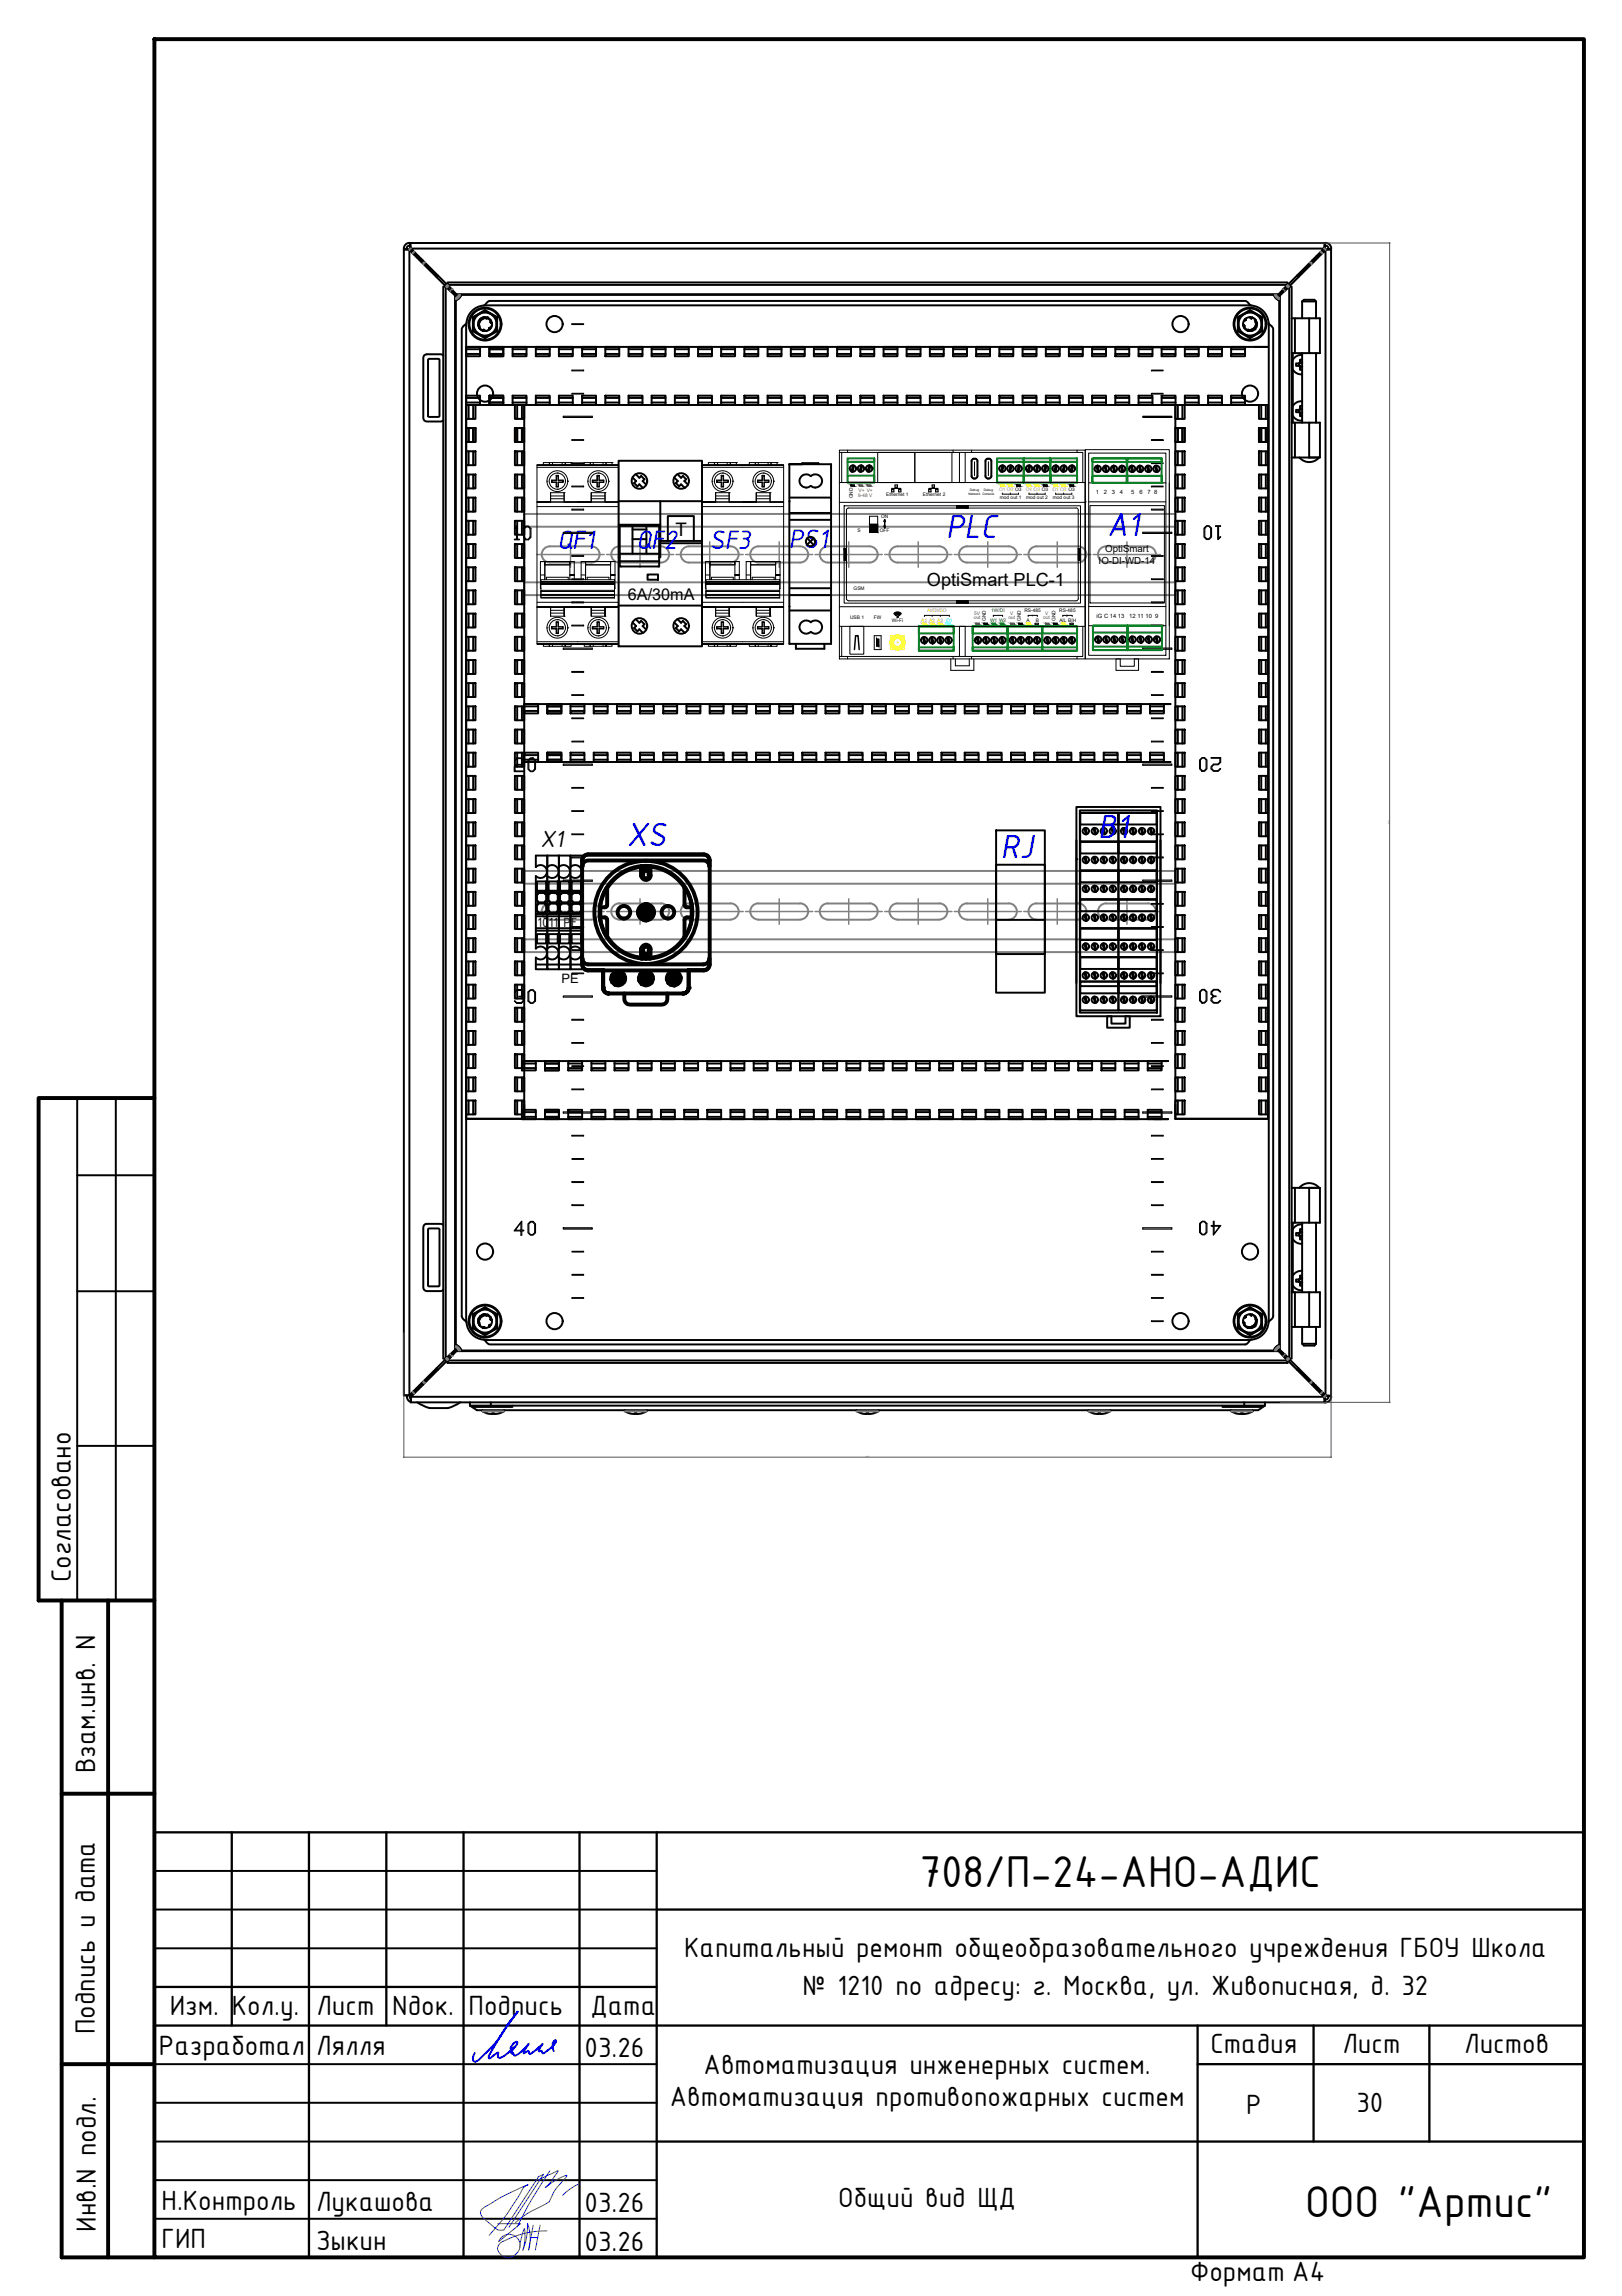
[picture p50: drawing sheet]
<svg xmlns="http://www.w3.org/2000/svg" width="210mm" height="297mm" viewBox="0 0 210 297" stroke-linecap="round" stroke-linejoin="round" font-family="sans-serif">
<defs><g id="words">
<g font-size="6.2">
<text x="119" y="244.1">708/П-24-АНО-АДИС</text>
<text x="168.9" y="286.8">ООО &quot;Артис&quot;</text>
</g>
<g font-size="4.7" fill="#00f">
<text x="122.4" y="69.6">PLC</text>
<text x="143.3" y="69.3">A1</text>
<text x="81.1" y="109.5">XS</text>
<text x="129.5" y="111">RJ</text>
<text x="142.1" y="108.4">B1</text>
</g>
<g font-size="3.9">
<text x="9.2" y="204.7" transform="rotate(-90 9.2 204.7)">Согласовано</text>
<text x="12.3" y="229.4" transform="rotate(-90 12.3 229.4)">Взам.инв. N</text>
<text x="88.5" y="253.2">Капитальный ремонт общеобразовательного учреждения ГБОУ Школа</text>
<text x="12.3" y="263.2" transform="rotate(-90 12.3 263.2)">Подпись и дата</text>
<text x="22" y="260.7">Изм. Кол.у.</text>
<text x="41" y="260.7">Лист</text>
<text x="50.8" y="260.7">Nдок.</text>
<text x="60.6" y="260.7">Подпись</text>
<text x="76.4" y="260.7">Дата</text>
<text x="103.9" y="258.2">№ 1210 по адресу: г. Москва, ул. Живописная, д. 32</text>
<text x="20.6" y="265.9">Разработал</text>
<text x="40.9" y="265.8">Лялля</text>
<text x="75.6" y="266.2">03.26</text>
<text x="91.1" y="268.3">Автоматизация инженерных систем.</text>
<text x="156.6" y="265.6">Стадия</text>
<text x="173.7" y="265.6">Лист</text>
<text x="189.5" y="265.6">Листов</text>
<text x="86.7" y="272.5">Автоматизация противопожарных систем</text>
<text x="161.2" y="273.5">Р</text>
<text x="175.5" y="273.2">30</text>
<text x="20.9" y="285.9">Н.Контроль</text>
<text x="40.9" y="286">Лукашова</text>
<text x="75.6" y="286.2">03.26</text>
<text x="108.5" y="285.5">Общий вид ЩД</text>
<text x="12.4" y="288.7" transform="rotate(-90 12.4 288.7)">Инв.N подл.</text>
<text x="20.9" y="290.9">ГИП</text>
<text x="40.9" y="291">Зыкин</text>
<text x="75.6" y="291.2">03.26</text>
<text x="154" y="295">Формат А4</text>
</g>
<g font-size="3.8" fill="#00f">
<text x="72.1" y="71">QF1</text>
<text x="82.4" y="71">QF2</text>
<text x="91.9" y="71">SF3</text>
<text x="102.1" y="71">PS1</text>
</g>
<text font-size="3.3" x="69.9" y="109.5">X1</text>
<text font-size="2.4" x="87.4" y="69.3">T</text>
<text font-size="2.3" x="120" y="75.9">OptiSmart PLC-1</text>
<text font-size="2.1" x="81.3" y="77.7">6А/30mA</text>
<g font-size="1.9">
<text x="69.6" y="119.9">1011</text>
<text x="72.9" y="119.9">РЕ</text>
</g>
<text font-size="1.7" x="72.7" y="127.2">PE</text>
<g font-size="1.3">
<text x="143" y="71.4">OptiSmart</text>
<text x="142.2" y="72.9">IO-DI-WD-14</text>
</g>
<g font-size=".8">
<text x="141.8" y="63.9">1</text>
<text x="142.8" y="63.9">2</text>
<text x="143.9" y="63.9">3</text>
<text x="144.9" y="63.9">4</text>
<text x="146.4" y="63.9">5</text>
<text x="147.5" y="63.9">6</text>
<text x="148.5" y="63.9">7 8</text>
<text x="141.9" y="80">iG C 14 13</text>
<text x="146.1" y="80">12 11 10 9</text>
</g>
<g font-size=".6">
<text x="110.4" y="64.5" transform="rotate(-90 110.4 64.5)">GND</text>
<text x="114.7" y="64.2">Ethernet 1</text>
<text x="119.4" y="64.2">Ethernet 2</text>
<text x="129.4" y="64.6">mod out 1</text>
<text x="132.8" y="64.6">mod out 2</text>
<text x="136.2" y="64.6">mod out 3</text>
<text x="111" y="68.9">S</text>
<text x="113.9" y="68.9">OFF</text>
<text x="114" y="67">ON</text>
<text x="110.5" y="76.4">GSM</text>
<text x="110" y="80.1">USB 1</text>
<text x="113.1" y="80.1">FW</text>
<text x="115.4" y="80.5">Wi-Fi</text>
<text x="127.6" y="80.3" transform="rotate(-90 127.6 80.3)">GND</text>
<text x="132.1" y="80.3" transform="rotate(-90 132.1 80.3)">GND</text>
<text x="132.6" y="79.2">RS-485</text>
<text x="132.8" y="80.5">A</text>
<text x="134" y="80.5">B</text>
<text x="136.6" y="80.3" transform="rotate(-90 136.6 80.3)">GND</text>
<text x="137.1" y="79.2">RS-485</text>
<text x="137.1" y="80.5">A|L B|H</text>
</g>
<g font-size=".6" fill="#f00">
<text x="111.1" y="64.3">9-48 V</text>
<text x="111.1" y="63.6">V+ V+</text>
<text x="126" y="80.1">out</text>
<text x="126" y="79.6">5V</text>
<text x="130.5" y="80.1">out</text>
<text x="130.7" y="79.6">V</text>
<text x="135" y="80.1">out</text>
<text x="135.2" y="79.6">V</text>
</g>
<g font-size=".6" fill="#ff7f00">
<text x="129.3" y="63.5">O1 O2 O3</text>
<text x="132.7" y="63.5">O1 O2 O3</text>
<text x="136.2" y="63.5">O1 O2 O3</text>
<text x="119.2" y="80.5">A1 A2 A3 D1</text>
<text x="120" y="79.2">AI/DI/DO</text>
</g>
<g font-size=".6" fill="#008000">
<text x="128.1" y="80.5">W1 W2</text>
<text x="128.3" y="79.2">1W/DI</text>
</g>
<g font-size=".4">
<text x="125.3" y="64">Network Console</text>
<text x="125.5" y="63.5">Debug</text>
<text x="127.3" y="63.5">Debug</text>
<text x="133.5" y="79.8">1</text>
<text x="138" y="79.8">2</text>
</g>
<g font-size=".2" fill="#545454">
<text x="179.8" y="106.7" transform="rotate(-90 179.8 106.7)">15000</text>
<text x="112" y="188.5">12000</text>
</g>
</g></defs>
<g fill="none" stroke="#808080" stroke-width=".25">
<path d="M67.8 68.1h84.3M67.8 75.3h84.3M70.5 70.9l.6-.2h5.4a1.05 1.05 0 0 1 1.1 1 1.05 1.05 0 0 1-1.1 1.1h-5.3a1.05 1.05 0 0 1-1-.7 1.05 1.05 0 0 1 .3-1.2zM79.5 70.9l.6-.2h5.4a1.05 1.05 0 0 1 1.1 1 1.05 1.05 0 0 1-1.1 1.1h-5.4a1.05 1.05 0 0 1-.9-.7 1.05 1.05 0 0 1 .3-1.2zM88.5 70.9l.6-.2h5.4a1.05 1.05 0 0 1 1.1 1 1.05 1.05 0 0 1-1.1 1.1h-5.4a1.05 1.05 0 0 1-1-.7 1.05 1.05 0 0 1 .4-1.2zM97.5 70.9l.6-.2h5.4a1.05 1.05 0 0 1 1.1 1 1.05 1.05 0 0 1-1.1 1.1h-5.4a1.05 1.05 0 0 1-1-.7 1.05 1.05 0 0 1 .4-1.2zM106.5 70.9l.6-.2h5.4a1.05 1.05 0 0 1 1.1 1 1.05 1.05 0 0 1-1.1 1.1h-5.4a1.05 1.05 0 0 1-1-.7 1.05 1.05 0 0 1 .4-1.2zM115.5 70.9l.7-.2h5.3a1.05 1.05 0 0 1 1.1 1 1.05 1.05 0 0 1-1.1 1.1h-5.3a1.05 1.05 0 0 1-1-.7 1.05 1.05 0 0 1 .3-1.2zM124.5 70.9l.6-.2h5.4a1.05 1.05 0 0 1 1.1 1 1.05 1.05 0 0 1-1.1 1.1h-5.4a1.05 1.05 0 0 1-.9-.7 1.05 1.05 0 0 1 .3-1.2zM133.5 70.9l.6-.2h5.4a1.05 1.05 0 0 1 1.1 1 1.05 1.05 0 0 1-1.1 1.1h-5.4a1.05 1.05 0 0 1-1-.7 1.05 1.05 0 0 1 .4-1.2zM142.5 70.9l.6-.2h5.4a1.05 1.05 0 0 1 1.1 1 1.05 1.05 0 0 1-1.1 1.1h-5.4a1.05 1.05 0 0 1-1-.7 1.05 1.05 0 0 1 .4-1.2zM152.1 66.5h-84.3v10.5h84.3"/>
<path d="M67.8 114.3h84.3M71.1 119h5.4M71.1 116.9h5.4M71.2 116.9a1.05 1.05 0 0 0-1.1 1 1.05 1.05 0 0 0 1.1 1.1M76.5 116.9a1.05 1.05 0 0 1 1.1 1 1.05 1.05 0 0 1-1.1 1.1M80.1 119h5.4M80.1 116.9h5.4M80.1 116.9a1.05 1.05 0 0 0-1 1 1.05 1.05 0 0 0 1 1.1M85.5 116.9a1.05 1.05 0 0 1 1.1 1 1.05 1.05 0 0 1-1.1 1.1M89.1 119h5.4M89.1 116.9h5.4M89.1 116.9a1.05 1.05 0 0 0-1 1 1.05 1.05 0 0 0 1 1.1"/>
<path d="M94.5 116.9a1.05 1.05 0 0 1 1.1 1 1.05 1.05 0 0 1-1.1 1.1M98.1 119h5.4M98.1 116.9h5.4M98.1 116.9a1.05 1.05 0 0 0-1 1 1.05 1.05 0 0 0 1 1.1M103.5 116.9a1.05 1.05 0 0 1 1.1 1 1.05 1.05 0 0 1-1.1 1.1M107.1 119h5.4M107.1 116.9h5.4M107.1 116.9a1.05 1.05 0 0 0-1 1 1.05 1.05 0 0 0 1 1.1M112.5 116.9a1.05 1.05 0 0 1 1.1 1 1.05 1.05 0 0 1-1.1 1.1M116.1 119h5.4M116.1 116.9h5.4M116.2 116.9a1.05 1.05 0 0 0-1.1 1 1.05 1.05 0 0 0 1.1 1.1"/>
<path d="M121.5 116.9a1.05 1.05 0 0 1 1.1 1 1.05 1.05 0 0 1-1.1 1.1M125.1 119h5.4M125.1 116.9h5.4M125.1 116.9a1.05 1.05 0 0 0-1 1 1.05 1.05 0 0 0 1 1.1M130.5 116.9a1.05 1.05 0 0 1 1.1 1 1.05 1.05 0 0 1-1.1 1.1M134.1 119h5.4M134.1 116.9h5.4M134.1 116.9a1.05 1.05 0 0 0-1 1 1.05 1.05 0 0 0 1 1.1M139.5 116.9a1.05 1.05 0 0 1 1.1 1 1.05 1.05 0 0 1-1.1 1.1M143.1 119h5.4M143.1 116.9h5.4M143.1 116.9a1.05 1.05 0 0 0-1 1 1.05 1.05 0 0 0 1 1.1"/>
<path d="M148.5 116.9a1.05 1.05 0 0 1 1.1 1 1.05 1.05 0 0 1-1.1 1.1M152.1 112.7h-84.3v10.5h84.3M67.8 121.5h84.3"/>
</g>
<g fill="none" stroke="#808080" stroke-width=".19">
<path d="M69.5 71.7h8.7M73.8 70.1v3.3M78.5 71.7h8.7M82.8 70.1v3.3M87.5 71.7h8.7M91.8 70.1v3.3M96.5 71.7h8.7M100.8 70.1v3.3M105.5 71.7h8.7M109.8 70.1v3.3M114.5 71.7h8.7M118.8 70.1v3.3"/>
<path d="M123.5 71.7h8.7M127.8 70.1v3.3M132.5 71.7h8.7M136.8 70.1v3.3M141.5 71.7h8.7M145.8 70.1v3.3M69.5 117.9h8.7M73.8 116.3v3.3M78.5 117.9h8.7M82.8 116.3v3.3M87.5 117.9h8.7M91.8 116.3v3.3"/>
<path d="M96.5 117.9h8.7M100.8 116.3v3.3M105.5 117.9h8.7M109.8 116.3v3.3M114.5 117.9h8.7M118.8 116.3v3.3M123.5 117.9h8.7M127.8 116.3v3.3M132.5 117.9h8.7M136.8 116.3v3.3M141.5 117.9h8.7M145.8 116.3v3.3"/>
</g>
<path d="M152.1 66.5v10.5M152.1 112.7v10.5" fill="none" stroke="#808080" stroke-width=".25"/>
<path d="M20 5.1h185v286.9h-185zM20 142.1h-15v65h15M8 207.1v84.9h12M14 207.1v84.9M8 232.1h12M8 267h12" fill="none" stroke="#000" stroke-width=".51"/>
<path d="M10 152h10M10 142.1v65M15 142.1v65M10 167.1h10M10 187.1h10M5 207.1h3" fill="none" stroke="#000" stroke-width=".25"/>
<g fill="none" stroke="#000" stroke-width=".3">
<path d="M30 237.1v25M40 237.1v54.9M50 237.1v25M60 237.1v54.9M75 237.1v54.9M85 237.1v54.9M205 237.1h-185v54.9M20 257.1h65M85 247h120M20 262.1h185M85 277.1h120M155 262.1v29.9"/>
<path d="M155 267h50M170 262.1v15M185 262.1v15"/>
</g>
<path d="M20 252.1h65M20 247h65M20 242h65M20 272h65M20 267h65M20 277.1h65M20 287h65M20 282.1h65" fill="none" stroke="#000" stroke-width=".25"/>
<g fill="none" stroke="#0061c2" stroke-width=".13">
<path d="M64.4 287.7h3l-2.9 2.3a1.44 1.44 0 0 1 2.3-.6 1.44 1.44 0 0 1-.2 2.4 1.41 1.41 0 0 1-2.2-.9 1.15 1.15 0 0 1 .8-1M67.9 288.4v1.4l-.2 1.3 .4-1.7 .2-1.8a5.4 5.4 0 0 1 .1 3.5M67.9 288.4v-.1a5 5 0 0 0-.6 2.5M68.7 289.5h.9M69 287.9l-.6 3.2M69.7 281.6l-4.5 6.9h-.6a9.6 9.6 0 0 1-2.3-1.9l-.1-.3v-.3a1.79 1.79 0 0 1 1-.8 30.7 30.7 0 0 1 5.1-2.5l-.3 .1a1.62 1.62 0 0 0-.7 1l-1 1.6a21.7 21.7 0 0 1-3 3.8M69.7 282l2.5-1.2-1 1.6-.6 .6a9.2 9.2 0 0 1 2.6-1.5h.2l-.4 .4a7.8 7.8 0 0 0-1.9 2.9l-1.1 .7a11 11 0 0 0-3.3 2.1M69.9 287.9l-.6 3.2M70.3 281.3l-.7 .3M70.3 281.3l-4.4 6.8M70.8 288.6a11.7 11.7 0 0 0-5.7 1.4M71.1 280.9l-1.1 1.7a43 43 0 0 0-3.1 5.5"/>
<path d="M75 282.5a7.3 7.3 0 0 0-2.2 1.5"/>
</g>
<path d="M71.7 265.4a1.37 1.37 0 0 1 0-1.4l.2-.1 .1 .1a3.8 3.8 0 0 1-1.7 1.6h-.1a.23 .23 0 0 0-.1-.3 .23 .23 0 0 0-.3 .1l-.1-.2 .5-.8-.6 .6a1.45 1.45 0 0 1-1.1 .7v-.3a.61 .61 0 0 0-.7 .2v-.2l.6-1a5.5 5.5 0 0 1-1.8 1.5l-.2-.3-.2 .1a.82 .82 0 0 1 .3-.8l-.3 .2h-.1a1.3 1.3 0 0 1 .8-1l.1 .2a2.04 2.04 0 0 1-1 1.1l-.9 .7-.4 .1a.38 .38 0 0 1-.3-.2 .38 .38 0 0 1 .1-.4h-.2l-.9 .7-.2-.1a.94 .94 0 0 1 .4-.8 32.1 32.1 0 0 1 3.4-5.1l-1.4 1.8a16.1 16.1 0 0 1-3.9 4.5l-.3 .1a.77 .77 0 0 1 0-1.1" fill="none" stroke="#00f" stroke-width=".25"/>
<!-- layer: WB -->
<g fill="none" stroke="#000" stroke-width=".13">
<path d="M71.5 59.8v.4h-.4v-.4v.4M72.7 59.8v.4h.5v-.4v.4M73.9 59.8h.1M76.8 59.8v.4h-.4v-.4v.4M78 59.8v.4h.4v-.4v.4M79.2 59.8h.1M92.9 59.8v.4h-.4v-.4v.4M94.1 59.8v.4h.4v-.4v.4M95.3 59.8h.1M98.1 59.8v.4h-.4v-.4v.4M99.4 59.8v.4h.4v-.4v.4M100.6 59.8h.1"/>
<path d="M108.6 58.2h31.8v27h-31.8zM108.6 58.5h31.5v3.9M108.9 58.5v3.9M109.7 58.2v.3M113.6 58.5h9.6v3.9h-9.6zM118.4 58.5v3.9M123.3 58.2v.3M124.2 58.5v3.9M124.9 58.5v3.9M125.7 58.2v.3M126.1 59.7v1.8M127.9 59.7v1.8"/>
<path d="M139.4 58.2v.3M140.4 58.2h10.9v27h-10.9zM140.9 58.6h10v26.2h-10zM69.5 78.5h5.3h-5.3h1.7v1.2v-1.2v1.2h1.8M69.5 64.9h1.7v-1.2v1.2v-1.2h1.8v1.2h1.8zM69.5 60.2v5.3M69.5 64.9h10.6M69.5 60.5h10.6M69.5 77.9h10.6M69.9 74.4h.6M69.9 72.7h4.4M70 75h9.5v2.4h-9.5z"/>
<path d="M70 76.5h9.5M70 76.9h9.5M70 77.1h9.5M70 75.4h9.5M70.3 60.2v-.4h3.6v.4M70.5 72.7h-.6l.1 3.4M70.5 72.7h3.2v.4h-3.2zM70.7 75v-.3h2.8v.3M70.8 62.3h.1M71.1 60.1h.1M71.2 79h1.8M71.2 79.3h1.8"/>
<path d="M71.2 64.2h1.8M71.2 64.5h1.8M71.4 62.1h.6M71.4 62.2v.2h.6h-.6v-.3l.6 .1M71.4 62.4h.1M71.5 60.1h.1M71.5 60.2h.1M72 61.5v.6v.1v-.6h.2v.6h.6M72 62.4v.6M72 63h.3M72 62.4v.6h.2v-.6h.7h-.6M72.1 61.2h.1"/>
<path d="M72.1 63.3h.1M72.2 62.4v.6M72.2 61.6l.1-.1-.1 .7M72.3 61.5h-.3v.1M72.3 62.1h.6M72.8 62.4l.1-.3v.3M73 79.7h.1M73 63.7h.1M73 78.5v1.2v-1.2M73 63.7v1.2h1.8M73 78.5h1.8zM73.2 60.1h.1"/>
<path d="M73.5 62.3h.1M73.7 72.7v.4h-3.2v1.9v-2.3v.4M73.7 74.4h.6M74.3 72.7h-.6v2.3M74.3 72.7v2.3M74.8 60.2h-5.3h5.3M74.8 78.5h5.3h-5.3h1.7v1.2v-1.2v1.2h1.8M74.8 64.9h1.7v-1.2v1.2v-1.2h1.8v1.2h1.8zM75.2 74.4h.6M75.2 72.7h4.4M75.6 60.2v-.4h3.6v.4M75.8 72.7h-.6v2.3"/>
<path d="M75.8 72.7h3.2v.4h-3.2zM76 75v-.3h2.8v.3M76.1 62.3h.1M76.3 60.1h.1M76.5 79h1.8M76.5 79.3h1.8M76.5 64.2h1.8M76.5 64.5h1.8M76.6 62.1h.7M76.7 62.2v.2h.6h-.7v-.3l.7 .1M76.7 62.4h-.1M76.8 60.1h.1"/>
<path d="M76.8 60.2h.1M77.3 61.5v.7v-.6h.2v.6h.6M77.3 62.4v.6M77.3 63h.3M77.3 62.4v.6h.2v-.6h.6h-.5M77.4 61.2h.1M77.4 63.3h.1M77.5 62.4v.6M77.5 61.6l.1-.1-.1 .7M77.6 61.5h-.3v.1M77.6 62.1h.5M78.1 62.4v-.3v.3"/>
<path d="M78.3 79.7h.1M78.3 63.7h.1M78.3 78.5v1.2v-1.2M78.3 63.7v1.2h1.8M78.3 78.5h1.8zM78.4 60.1h.1M78.8 62.3h.1M79 72.7v.4h-3.2v1.9v-2.3v.4M79 74.4h.6M79.5 76.4h-9.5v.9h9.5M79.5 75.2h-9.5v.4h9.5h-9.5M79.6 72.7h-.6v2.3"/>
<path d="M79.6 72.7v3.4M80.1 65.5h-10.6v17.8h5.3h-5.3M80.1 60.2h-5.3h5.3M80.1 60.2v23.1M90.8 78.5h5.3h-5.3h1.8v1.2v-1.2v1.2h1.8M90.8 64.9h1.8v-1.2v1.2v-1.2h1.8v1.2h1.7zM90.8 64.9h10.6M90.8 60.5h10.6M90.8 77.9h10.6M90.8 60.2v5.3M91.3 74.4h.6M91.3 72.7h4.4"/>
<path d="M91.4 75h9.5v2.4h-9.5zM91.4 76.5h9.5M91.4 76.9h9.5M91.4 77.1h9.5M91.4 75.4h9.5M91.7 60.2v-.4h3.6v.4M91.9 72.7h-.6l.1 3.4M91.9 72.7h3.2v.4h-3.2zM92.1 75v-.3h2.8v.3M92.1 62.3h.1M92.4 60.1h.1M92.6 79h1.8"/>
<path d="M92.6 79.3h1.8M92.6 64.2h1.8M92.6 64.5h1.8M92.7 62.1h.6M92.8 62.2v.2h.6h-.7v-.3l.7 .1M92.8 62.4h-.1M92.9 60.1h.1M92.9 60.2h.1M93.3 61.5v.6l.1 .1v-.6h.2v.6h.6M93.3 62.4v.6h.1M93.3 63h.3M93.4 62.4v.6h.2v-.6h.6h-.6"/>
<path d="M93.5 61.2h.1M93.5 63.3h.1M93.6 62.4v.6M93.6 61.6v-.1v.7M93.6 61.5h-.3l.1 .1M93.6 62.1h.6M94.2 62.4v-.3v.3M94.4 79.7h.1M94.4 63.7h.1M94.4 78.5v1.2v-1.2M94.4 63.7v1.2h1.7M94.4 78.5h1.7z"/>
<path d="M94.5 60.1h.1M94.8 62.3h.1M95.1 72.7v.4h-3.2v1.9v-2.3v.4M95.1 74.4h.6M95.7 72.7h-.6v2.3M95.7 72.7v2.3M96.1 60.2h-5.3h5.3M96.1 78.5h5.3h-5.3h1.8v1.2v-1.2v1.2h1.8M96.1 64.9h1.8v-1.2v1.2v-1.2h1.8v1.2h1.7zM96.6 74.4h.5M96.6 72.7h4.3M97 60.2v-.4h3.6v.4"/>
<path d="M97.1 72.7h-.5v2.3M97.1 72.7h3.3v.4h-3.3zM97.3 75v-.3h2.9v.3M97.4 62.3h.1M97.7 60.1h.1M97.9 79h1.8M97.9 79.3h1.8M97.9 64.2h1.8M97.9 64.5h1.8M98 62.1h.6M98.1 62.2v.2h.6h-.7v-.3l.7 .1M98.1 62.4h-.1"/>
<path d="M98.1 60.1h.1M98.1 60.2h.1M98.6 61.5l.1 .7v-.6h.2v.6h.6M98.6 62.4l.1 .6M98.6 63h.3M98.7 62.4v.6h.2v-.6h.6h-.6M98.8 61.2h.1M98.8 63.3h.1M98.9 62.4v.6M98.9 61.6v-.1v.7M98.9 61.5h-.3l.1 .1M98.9 62.1h.6"/>
<path d="M99.5 62.4v-.3v.3M99.7 79.7h.1M99.7 63.7h.1M99.7 78.5v1.2v-1.2M99.7 63.7v1.2h1.7M99.7 78.5h1.7zM99.8 60.1h.1M100.1 62.3h.1M100.4 72.7v.4h-3.3v1.9v-2.3v.4M100.4 74.4h.5M100.9 76.4h-9.5v.9h9.5M100.9 75.2h-9.5v.4h9.5h-9.5"/>
<path d="M100.9 72.7h-.5v2.3M100.9 72.7v3.4M101.4 65.5h-10.6v17.8h5.3h-5.3M101.4 60.2h-5.3h5.3M101.4 60.2v23.1M108.6 78.5h31.8M108.6 65h31.8M108.6 62.4h31.8M109.2 65.4h30.6v12.6h-30.6zM109.5 71h-.3v1.5h.3M109.8 65.7h29.4M109.8 65.7l-.1 .1-.2 .2v11.4l.2 .3h.1h29.6l.2-.3-.1-11.4v-.1l-.3-.2"/>
<path d="M110.1 62.7h.5v.2h-.5zM112.5 68.9v-1.1h1.1v1.1M112.5 68.9v-2.1h1.1v2.1M112.5 68.9h1.1M119.6 79.8v-.2h3.3v.2M120.6 79.6v.2M121.7 79.6v.2M123.8 65.7v-.3h1.5v.3M123.8 77.7v.3h1.5v-.3M128.5 79.8v-.2h1.3v.2M129.7 63.8v.1h2.1v-.1M130.7 63.8v.1"/>
<path d="M131.6 62.7h.4v.2h-.4zM133.1 79.8v-.2h1.1v.2M133.2 63.8v.1h2.1v-.1M134.2 63.8v.1M135 62.7h.5v.2h-.5zM136.6 63.8v.1h2.1v-.1M137.5 79.8v-.2h1.2v.2M137.6 63.8v.1M138.5 62.7h.4v.2h-.4zM139.5 71h.3v1.5h-.3zM139.5 71h.3M139.5 72.5h.3"/>
<path d="M140.4 62.5v18.4M140.4 64.9h.1M140.9 64.9h10M140.9 78.5h10M140.9 62.5h10M141.1 65.4h9.6v12.6h-9.6zM151.3 62.5v18.4M69.5 83h10.6M70.3 83.3v.3h3.6v-.3M70.8 81.2h.1M71.1 83.3h.1M71.1 83.6v-.3h.4v.3"/>
<path d="M71.1 83.3v.3zM71.4 81.1h.6M71.4 81.1v.3h.6v.6v-.1M71.4 81.3v.1M71.5 83.3h.1M72 80.5v.6M72 82h.3M72 80.5v.6h-.6v.2h.6v.1M72.1 80.2h.1M72.1 82.3h.1M72.2 81.3l.7 .1M72.2 81.1h.7l-.1 .2"/>
<path d="M72.2 80.5l.1 .6M72.3 80.5h-.3h.2v.6h.6M72.3 81.4l-.1 .5M72.7 83.3h.1M72.7 83.6v-.3h.5v.3M72.9 81.1v.3l-.7-.1v.6h-.2v-.6M73.2 83.3v.3zM73.2 83.3h.1M73.5 81.2h.1M74.8 83.3h5.3h-5.3M75.6 83.3v.3h3.6v-.3M76.1 81.2h.1"/>
<path d="M76.3 83.3h.1M76.4 83.6v-.3h.4v.3M76.4 83.3v.3zM76.6 81.1h.7M76.7 81.1h-.1v.3h.7v.5M76.7 81.3l-.1 .1M76.8 83.3h.1M77.3 80.5v.6M77.3 82h.3M77.3 80.5v.6h-.6v.2h.6v.1M77.4 80.2h.1M77.4 82.3h.1"/>
<path d="M77.5 81.3l.6 .1M77.5 81.1h.6v.2M77.5 80.5l.1 .6M77.6 80.5h-.3h.2v.6h.6M77.6 81.4l-.1 .5M78 83.3h.1M78 83.6v-.3h.4v.3M78.1 81.1v.3l-.6-.1v.6h-.2v-.6M78.4 83.3v.3zM78.4 83.3h.1M78.8 81.2h.1M90.8 83h10.6"/>
<path d="M91.7 83.3v.3h3.6v-.3M92.1 81.2h.1M92.4 83.3h.1M92.5 83.6v-.3h.4v.3M92.5 83.3v.3zM92.7 81.1h.6M92.8 81.1l-.1 .3h.6v.6l.1-.1M92.8 81.3l-.1 .1M92.9 83.3h.1M93.3 80.5l.1 .6M93.3 82h.3M93.4 80.5v.6h-.6v.2h.6l-.1 .1"/>
<path d="M93.5 80.2h.1M93.5 82.3h.1M93.6 81.3l.6 .1M93.6 81.1h.6v.2M93.6 80.5v.6M93.6 80.5h-.3h.3v.6h.6M93.6 81.4v.6v-.1M94.1 83.3h.1M94.1 83.6v-.3h.4v.3M94.2 81.1v.3l-.6-.1v.6h-.2v-.6M94.5 83.3v.3zM94.5 83.3h.1"/>
<path d="M94.8 81.2h.1M96.1 83.3h5.3h-5.3M97 83.3v.3h3.6v-.3M97.4 81.2h.1M97.7 83.3h.1M97.7 83.6v-.3h.4v.3M97.7 83.3v.3zM98 81.1h.6M98.1 81.1l-.1 .3h.6l.1 .5M98.1 81.3l-.1 .1M98.1 83.3h.1M98.6 80.5l.1 .6"/>
<path d="M98.6 82h.3M98.7 80.5v.6h-.6v.2h.6l-.1 .1M98.8 80.2h.1M98.8 82.3h.1M98.9 81.3l.6 .1M98.9 81.1h.6v.2M98.9 80.5v.6M98.9 80.5h-.3h.3v.6h.6M98.9 81.4v.5M99.4 83.3h.1M99.4 83.6v-.3h.4v.3M99.5 81.1v.3l-.6-.1v.6h-.2v-.6"/>
<path d="M99.8 83.3v.3zM99.8 83.3h.1M100.1 81.2h.1M108.6 81h31.8M108.9 81v3.9M109.7 84.9v.3M110 81h1.8v3.6h-1.8zM113.1 82.2h.9v1.8h-.9zM113.4 82.7h.3v.9h-.3zM123 85.2v1.5h3v-1.5M123.3 84.9v.3M123.6 85.2v.9h1.8v-.9"/>
<path d="M124.2 81v3.9M124.9 81v3.9M125.7 84.9v.3M127.3 80.6h.5v.2h-.5zM131.8 80.6h.5v.2h-.5zM133.9 80.6h.5v.2h-.5zM136.4 80.6h.4v.2h-.4zM138.5 80.6h.4v.2h-.4zM139.4 84.9v.3M140.1 81v3.9h-31.5M140.9 80.9h10M144.4 85.2h.6v1h1.8v-1h.5v1.5h-2.9z"/>
<circle cx="72.1" cy="62.2" r="1.34"/>
<circle cx="72.1" cy="62.2" r="1.05"/>
<circle cx="77.4" cy="62.2" r="1.34"/>
<circle cx="77.4" cy="62.2" r="1.05"/>
<circle cx="93.5" cy="62.2" r="1.34"/>
<circle cx="93.5" cy="62.2" r="1.05"/>
<circle cx="98.8" cy="62.2" r="1.34"/>
<circle cx="98.8" cy="62.2" r="1.05"/>
<circle cx="116.2" cy="79.8" r=".1"/>
<circle cx="72.1" cy="81.2" r="1.34"/>
<circle cx="72.1" cy="81.2" r="1.05"/>
<circle cx="77.4" cy="81.2" r="1.34"/>
<circle cx="77.4" cy="81.2" r="1.05"/>
<circle cx="93.5" cy="81.2" r="1.34"/>
<circle cx="93.5" cy="81.2" r="1.05"/>
<circle cx="98.8" cy="81.2" r="1.34"/>
<circle cx="98.8" cy="81.2" r="1.05"/>
</g>
<!-- layer: 0 -->
<g fill="none" stroke="#000" stroke-width=".25">
<path d="M52.3 32.2l.7 .1v148.2h-.7zM52.6 32.2l.4 .1 .4 .4M53 31.4h118.4l-.1 .8M53 32.3l5.3 5.3M53 31.8l-.3 .2-.1 .1M53 31.4a.74 .74 0 0 0-.7 .8h.3M53.2 32.2l-.1-.8v.4h-.1l.1 .4 .5 .4M53.6 32.9l-.2-.2 .6 .6M53.7 32.7l-.1-.1 .5 .6M53.9 33.3l.5 .4M54.1 33.1l.4 .5M54.3 33.7l.5 .3"/>
<path d="M54.5 33.9l.3 .1 1.7 1.7v.2M54.5 33.5l.3 .5M54.7 33.7l.1 .3M54.8 34l1.7 1.7h.2M54.8 34h.1M57.6 37l.2-.2-.2 .2M57.7 37.1h-.3v138.7h.3M57.9 36.9v-.4h108.7v.4M58.3 37.7v-.1l.6 .4 .1 .3M58.5 37.4l.3 .5 .3 .2M58.5 37.4l-5.3-5.2h118.1l-5.2 5.2M58.5 37.4v.1"/>
<path d="M58.9 38.2l-1.2-1.1v138.7l1.2-1.2M58.9 38.2l.1 .1v136.3h-.1M58.9 38.2v136.4M59 38.8a1.18 1.18 0 0 0 .7-.7 1.08 1.08 0 0 1-.7 .7M59.1 38.1l-1.2-1.2h108.7l-1.1 1.2M59.1 38.1h106.3h.1M59.1 38.1h106.4M62.7 39.5a2.51 2.51 0 0 0-2.3 2.2M63.1 39.1l.2-.2h97.9l.6 .6h-99.1zM161.8 39.5a2.51 2.51 0 0 1 2.4 2.2M164.8 38.1l.3 .5 .4 .3M164.9 38.1a1.2 1.2 0 0 0 .7 .7"/>
<path d="M165.6 38.2l1.2-1.1v138.7l-1.2-1.2zM165.6 38.2l-.1 .1v136.3h.1M166.1 37.4l-.4 .5-.3 .2M166.1 37.4l-.1 .1M166.3 37.6l-.6 .4-.2 .3M166.3 37.6l5.2-5.3v148.2l-5.2-5.3M166.3 37.6l-.1 .1M166.7 36.8l.2 .2M166.8 37.1h.4v138.7h-.4M168.5 39l.2-.2h1.4l.2 .2v2.2M168.5 39h1.8M168.5 39v2.2"/>
<path d="M169.7 34h.1M169.7 34l-1.7 1.7h-.2M169.7 34l-1.7 1.7v.2M169.8 33.7l-.1 .3M170 33.5l-.3 .5M170 33.9l-.3 .1M170.2 33.7l-.5 .3M170.4 33.1l-.4 .5M170.6 33.3l-.5 .4M171 32.6l-.6 .6M171 32.9l.1-.2-.6 .6M171 32.6l-.2 .1"/>
<path d="M171.5 32.3l.8-.1v148.4l-.8-.1M171.5 31.4h-.1v.4h.1l-.1 .4-.4 .4M171.5 31.8l.4 .2v.1M171.5 31.4a.73 .73 0 0 1 .8 .7M172.3 32.2h-.4l-.4 .1-.4 .4M55.4 46.5l1.3-.1 .2 .1v7.3l-.2 .1h-1.2l-.1-.1zM57.4 46l-.4-.2h-1.8a.43 .43 0 0 0-.4 .5v7.8a.43 .43 0 0 0 .4 .4h1.8l.4-.1M59.9 42.2l.4-.3v129.1l-.4-.4-.1-.3v-127.7zM60.3 44.9h1.8v1.2h-1.8zM60.3 51.2h1.8v1.2h-1.8zM60.3 52.4h1.2v1.8h-1.2zM60.3 55.4h1.2v1.8h-1.2z"/>
<path d="M60.3 58.4h1.2v1.8h-1.2zM60.3 44.9h103.8M60.3 45.8h1.8M60.3 45.2h1.8M60.3 51.5h1.8M60.3 52.1h1.8M60.3 55.4h1.2M60.4 41.7l-.1 .2M60.6 52.4v1.8M60.6 55.4v1.8M60.6 58.4v1.8M61.2 41l1.6-.9 1.5 .9v1.8l-1.5 1-1.6-1z"/>
<path d="M61.2 52.4v1.8M61.2 55.4v1.8M61.2 58.4v1.8M61.5 55.4v1.8h-1.2M61.9 42l.2 .5M61.9 42.1h.1M62 41.5v.1M62 42.1v.2M62 42.4h.1M62 40.6l.8-.4 1.5 .9v1.7l-1.5 .9-.8-.5M62 40.6l-.7 .5v1.7l.7 .4M62 40.6a1.49 1.49 0 0 0 0 2.6"/>
<path d="M62 40.6a1.49 1.49 0 0 1 2.3 1.3 1.49 1.49 0 0 1-2.3 1.3M62 42.3l.1 .3M62 42.3v.1l.1 .2M62.1 42.6l.3 .2M62.1 42.6l.4 .2M62.2 41.2l.6-.2v.2h-.3a.82 .82 0 0 0-.5 .9h-.1v-.3l.1-.3 .2-.1zM62.2 41.2v.1M62.2 41.3v.1M62.4 41.3h.1M62.5 42.8l.1-.1 .2 .1M62.5 42.8h.3M62.6 42.7l-.1 .1"/>
<path d="M62.7 41l-.1 .1M62.8 41.2h.2M62.8 42.8h.1M62.9 41.2l.4 .1 .2 .2M63.1 41.1l-.2 .1M63.1 41.1l.2 .1 .2 .3M63.1 41.1h.1M63.1 41.1a.9 .9 0 0 0-1.1 .4M63.1 42.7v.1M63.3 42.5l.1 .1M63.3 42.4l.1 .2M63.3 51.2h1.8v1.2"/>
<path d="M63.3 44.9h1.8v1.2h-1.8zM63.3 51.2h1.8v1.2h-1.8zM63.3 44.9v1.2M63.3 51.2v1.2M63.3 45.8h1.8M63.3 45.2h1.8M63.3 51.5h1.8M63.3 52.1h1.8M63.3 42.6l-.5 .2M63.4 42.6l.1-.2h-.1v.2M63.5 41.7h.1zM63.5 41.4l.1 .3"/>
<path d="M63.5 41.5v.2l.1 .1-.1-.1M63.6 41.8l.1 .2M63.7 42l-.2 .4M63.7 42l-.1 .3M65.1 44.9v1.2h-1.8M66.3 44.9h1.8v1.2h-1.8zM66.3 51.2h1.8v1.2h-1.8zM66.3 45.8h1.8M66.3 45.2h1.8M66.3 51.5h1.8M66.3 52.1h1.8M66.6 52.4h1.2v1.8h-1.2z"/>
<path d="M66.6 55.4v1.8h1.2M66.6 55.4h1.2v1.8h-1.2zM66.6 58.4h1.2v1.8h-1.2zM66.6 55.4h1.2M66.9 52.4v1.8M66.9 55.4v1.8M66.9 58.4v1.8M67.5 52.4v1.8M67.5 55.4v1.8M67.5 58.4v1.8M67.8 52.4v92.3M69.3 44.9h1.8v1.2h-1.8z"/>
<path d="M69.3 51.2h1.8v1.2h-1.8zM69.3 45.8h1.8M69.3 45.2h1.8M69.3 51.5h1.8M69.3 52.1h1.8M72.3 44.9h1.8v1.2h-1.8zM72.3 51.2h1.8v1.2h-1.8zM72.3 45.8h1.8M72.3 45.2h1.8M72.3 51.5h1.8M72.3 52.1h1.8M75.3 44.9h1.8v1.2h-1.8z"/>
<path d="M75.3 51.2h1.8v1.2h-1.8zM75.3 45.8h1.8M75.3 45.2h1.8M75.3 51.5h1.8M75.3 52.1h1.8M78.3 44.9h1.8v1.2h-1.8zM78.3 51.2h1.8v1.2h-1.8zM78.3 45.8h1.8M78.3 45.2h1.8M78.3 51.5h1.8M78.3 52.1h1.8M81.3 44.9h1.8v1.2h-1.8z"/>
<path d="M81.3 51.2h1.8v1.2h-1.8zM81.3 45.8h1.8M81.3 45.2h1.8M81.3 51.5h1.8M81.3 52.1h1.8M84.3 44.9h1.8v1.2h-1.8zM84.3 51.2h1.8v1.2h-1.8zM84.3 45.8h1.8M84.3 45.2h1.8M84.3 51.5h1.8M84.3 52.1h1.8M87.3 44.9h1.8v1.2h-1.8z"/>
<path d="M87.3 51.2h1.8v1.2h-1.8zM87.3 45.8h1.8M87.3 45.2h1.8M87.3 51.5h1.8M87.3 52.1h1.8M90.3 44.9h1.8v1.2h-1.8zM90.3 51.2h1.8v1.2h-1.8zM90.3 45.8h1.8M90.3 45.2h1.8M90.3 51.5h1.8M90.3 52.1h1.8M93.3 44.9h1.8v1.2h-1.8z"/>
<path d="M93.3 51.2h1.8v1.2h-1.8zM93.3 45.8h1.8M93.3 45.2h1.8M93.3 51.5h1.8M93.3 52.1h1.8M96.3 44.9h1.8v1.2h-1.8zM96.3 51.2h1.8v1.2h-1.8zM96.3 45.8h1.8M96.3 45.2h1.8M96.3 51.5h1.8M96.3 52.1h1.8M99.3 44.9h1.8v1.2h-1.8z"/>
<path d="M99.3 51.2h1.8v1.2h-1.8zM99.3 45.8h1.8M99.3 45.2h1.8M99.3 51.5h1.8M99.3 52.1h1.8M102.3 44.9h1.8v1.2h-1.8zM102.3 51.2h1.8v1.2h-1.8zM102.3 45.8h1.8M102.3 45.2h1.8M102.3 51.5h1.8M102.3 52.1h1.8M105.3 44.9h1.8v1.2h-1.8z"/>
<path d="M105.3 51.2h1.8v1.2h-1.8zM105.3 45.8h1.8M105.3 45.2h1.8M105.3 51.5h1.8M105.3 52.1h1.8M108.3 44.9h1.8v1.2h-1.8zM108.3 51.2h1.8v1.2h-1.8zM108.3 45.8h1.8M108.3 45.2h1.8M108.3 51.5h1.8M108.3 52.1h1.8M111.3 44.9h1.8v1.2h-1.8z"/>
<path d="M111.3 51.2h1.8v1.2h-1.8zM111.3 45.8h1.8M111.3 45.2h1.8M111.3 51.5h1.8M111.3 52.1h1.8M114.3 44.9h1.8v1.2h-1.8zM114.3 51.2h1.8v1.2h-1.8zM114.3 45.8h1.8M114.3 45.2h1.8M114.3 51.5h1.8M114.3 52.1h1.8M117.3 44.9h1.8v1.2h-1.8z"/>
<path d="M117.3 51.2h1.8v1.2h-1.8zM117.3 45.8h1.8M117.3 45.2h1.8M117.3 51.5h1.8M117.3 52.1h1.8M120.3 44.9h1.8v1.2h-1.8zM120.3 51.2h1.8v1.2h-1.8zM120.3 45.8h1.8M120.3 45.2h1.8M120.3 51.5h1.8M120.3 52.1h1.8M123.3 44.9h1.8v1.2h-1.8z"/>
<path d="M123.3 51.2h1.8v1.2h-1.8zM123.3 45.8h1.8M123.3 45.2h1.8M123.3 51.5h1.8M123.3 52.1h1.8M126.3 44.9h1.8v1.2h-1.8zM126.3 51.2h1.8v1.2h-1.8zM126.3 45.8h1.8M126.3 45.2h1.8M126.3 51.5h1.8M126.3 52.1h1.8M129.3 44.9h1.8v1.2h-1.8z"/>
<path d="M129.3 51.2h1.8v1.2h-1.8zM129.3 45.8h1.8M129.3 45.2h1.8M129.3 51.5h1.8M129.3 52.1h1.8M132.3 44.9h1.8v1.2h-1.8zM132.3 51.2h1.8v1.2h-1.8zM132.3 45.8h1.8M132.3 45.2h1.8M132.3 51.5h1.8M132.3 52.1h1.8M135.3 44.9h1.8v1.2h-1.8z"/>
<path d="M135.3 51.2h1.8v1.2h-1.8zM135.3 45.8h1.8M135.3 45.2h1.8M135.3 51.5h1.8M135.3 52.1h1.8M138.3 44.9h1.8v1.2h-1.8zM138.3 51.2h1.8v1.2h-1.8zM138.3 45.8h1.8M138.3 45.2h1.8M138.3 51.5h1.8M138.3 52.1h1.8M141.3 44.9h1.8v1.2h-1.8z"/>
<path d="M141.3 51.2h1.8v1.2h-1.8zM141.3 45.8h1.8M141.3 45.2h1.8M141.3 51.5h1.8M141.3 52.1h1.8M144.3 44.9h1.8v1.2h-1.8zM144.3 51.2h1.8v1.2h-1.8zM144.3 45.8h1.8M144.3 45.2h1.8M144.3 51.5h1.8M144.3 52.1h1.8M147.3 44.9h1.8v1.2h-1.8z"/>
<path d="M147.3 51.2h1.8v1.2h-1.8zM147.3 45.8h1.8M147.3 45.2h1.8M147.3 51.5h1.8M147.3 52.1h1.8M150.3 44.9h1.8v1.2h-1.8zM150.3 51.2h1.8v1.2h-1.8zM150.3 45.8h1.8M150.3 45.2h1.8M150.3 51.5h1.8M150.3 52.1h1.8M152.1 52.4h1.2v1.8h-1.2z"/>
<path d="M152.1 55.4h1.2v1.8h-1.2zM152.1 58.4h1.2v1.8h-1.2zM152.1 55.4h1.2M152.1 52.4v92.3M152.4 52.4v1.8M152.4 55.4v1.8M152.4 58.4v1.8M153 52.4v1.8M153 55.4v1.8M153 58.4v1.8M153.3 55.4v1.8h-1.2M153.3 44.9h1.8v1.2h-1.8z"/>
<path d="M153.3 51.2h1.8v1.2h-1.8zM153.3 45.8h1.8M153.3 45.2h1.8M153.3 51.5h1.8M153.3 52.1h1.8M156.3 44.9h1.8v1.2h-1.8zM156.3 51.2h1.8v1.2h-1.8zM156.3 45.8h1.8M156.3 45.2h1.8M156.3 51.5h1.8M156.3 52.1h1.8M159.3 44.9h1.8v1.2h-1.8z"/>
<path d="M159.3 51.2h1.8v1.2h-1.8zM159.3 45.8h1.8M159.3 45.2h1.8M159.3 51.5h1.8M159.3 52.1h1.8M160.2 41l1.6-.9 1.5 .9v1.8l-1.5 1-1.6-1zM160.3 41.1l1.5-.9 .7 .4 .8 .5v1.7l-1.5 .9-1.5-.9zM160.9 42.1l.2 .4M160.9 42.1h.1M161 41.5l-.1 .6M161 42.1h.1M161 42.4l.2 .2 .3 .2"/>
<path d="M161 42.1h-.1h.1v.2l.2 .3 .3 .1M161.2 41.3l-.2 .2M161.2 41.3v.1M161.2 41.2v.2v-.1M161.2 41.2v.3h-.2M161.4 42.8h.6M161.5 42.8h.1M161.6 42.7l-.1 .1M161.7 42.7h-.2M161.8 41l-.6 .2M161.8 42.8h.1M161.9 41.2l.1-.1-.1 .1"/>
<path d="M161.9 41.2l.2-.1-.2 .1-.1-.2 .6 .3M161.9 42.8h-.1M162.1 42.6h.1M162.2 42.7l-.1 .1M162.3 42.4v.2M162.3 41.3l.2 .2v.1zM162.3 42.6h.1M162.5 41.6v.1M162.5 41.7h.1M162.5 41.5v-.1a.91 .91 0 0 1 .1 .9M162.5 41.7l.1 .1v.3l-.1 .3-.2 .1v.1l-.4 .2h-.1l-.1-.1M162.5 41.7v.3a.86 .86 0 0 1-.8 .7"/>
<path d="M162.6 42.3l-.3 .3M162.9 52.4h1.2v1.8h-1.2zM162.9 55.4v1.8h1.2M162.9 55.4h1.2v1.8h-1.2zM162.9 58.4h1.2v1.8h-1.2zM162.9 55.4h1.2M163.2 52.4v1.8M163.2 55.4v1.8M163.2 58.4v1.8M163.8 52.4v1.8M163.8 55.4v1.8M163.8 58.4v1.8"/>
<path d="M164.1 41.7l.1 .2M164.2 41.9l.4 .3 .2 .4v127.7l-.2 .3-.4 .4zM167.2 41.2h.4v4.5h-.4M167.2 54.7h.4v4.5h-.4M167.3 47.8a1.26 1.26 0 0 0 1.2 .6M167.3 53.8a1.26 1.26 0 0 0 1.2 .6M167.3 45.7v9M167.6 45.7h1.8M167.6 41.2h1.8M167.6 54.7h1.8M167.6 59.2h1.8M168.1 47v.3"/>
<path d="M168.1 53v.3M168.1 47.3l.1 .1M168.1 53.3l.1 .1M168.1 47h-.4v.3h.4M168.1 53h-.4v.3h.4M168.1 47.3h.1M168.1 47h.1M168.1 53h.1M168.1 53.3h.1M168.2 53.4h.3M168.2 47l-.1 .2 .1 .1 .3 .1M168.2 47.4v.4h.3"/>
<path d="M168.2 53.5v.3h.3M168.2 46.9v.1M168.2 47.4h.1M168.2 53.4v.1M168.2 47.5h.3M168.2 46.9h.3M168.2 53.5h.3M168.2 46.9l-.1 .1M168.5 46.5h-.3v.4M168.5 52.5h-.3v.5M168.5 52.9h-.3l-.1 .1M168.5 45.7v9"/>
<path d="M168.5 45.9a1.26 1.26 0 0 0-1.2 .7M168.5 51.9a1.26 1.26 0 0 0-1.2 .6M168.5 46.9l-.3 .1M168.5 52.9l-.3 .1-.1 .2 .1 .2M169.3 59.2h1.4M169.4 41.2h1.4v4.5h-1.4zM169.4 54.7h1.4v4.5h-1.4zM170.3 45.7v9M170.7 59.2a1.66 1.66 0 0 1-2.5 0M60.3 61.4h1.2v1.8h-1.2zM60.3 64.4h1.2v1.8h-1.2zM60.3 67.4h1.2v1.8h-1.2z"/>
<path d="M60.3 70.4h1.2v1.8h-1.2zM60.3 73.4h1.2v1.8h-1.2zM60.3 76.4h1.2v1.8h-1.2zM60.3 79.4h1.2v1.8h-1.2zM60.6 61.4v1.8M60.6 64.4v1.8M60.6 67.4v1.8M60.6 70.4v1.8M60.6 73.4v1.8M60.6 76.4v1.8M60.6 79.4v1.8M61.2 61.4v1.8"/>
<path d="M61.2 64.4v1.8M61.2 67.4v1.8M61.2 70.4v1.8M61.2 73.4v1.8M61.2 76.4v1.8M61.2 79.4v1.8M66.6 61.4h1.2v1.8h-1.2zM66.6 64.4h1.2v1.8h-1.2zM66.6 67.4h1.2v1.8h-1.2zM66.6 70.4h1.2v1.8h-1.2zM66.6 73.4h1.2v1.8h-1.2zM66.6 76.4h1.2v1.8h-1.2z"/>
<path d="M66.6 79.4h1.2v1.8h-1.2zM66.9 61.4v1.8M66.9 64.4v1.8M66.9 67.4v1.8M66.9 70.4v1.8M66.9 73.4v1.8M66.9 76.4v1.8M66.9 79.4v1.8M67.5 61.4v1.8M67.5 64.4v1.8M67.5 67.4v1.8M67.5 70.4v1.8"/>
<path d="M67.5 73.4v1.8M67.5 76.4v1.8M67.5 79.4v1.8M80.1 64.8h10.7M80.1 78.3h10.7M102.2 60.1v23.2h5.3v-23.2h-5.3h1.6v-.1h2.1v.1M102.2 64.9h.1M102.2 78.5h.1M152.1 61.4h1.2v1.8h-1.2zM152.1 64.4h1.2v1.8h-1.2zM152.1 67.4h1.2v1.8h-1.2zM152.1 70.4h1.2v1.8h-1.2z"/>
<path d="M152.1 73.4h1.2v1.8h-1.2zM152.1 76.4h1.2v1.8h-1.2zM152.1 79.4h1.2v1.8h-1.2zM152.4 61.4v1.8M152.4 64.4v1.8M152.4 67.4v1.8M152.4 70.4v1.8M152.4 73.4v1.8M152.4 76.4v1.8M152.4 79.4v1.8M153 61.4v1.8M153 64.4v1.8"/>
<path d="M153 67.4v1.8M153 70.4v1.8M153 73.4v1.8M153 76.4v1.8M153 79.4v1.8M162.9 61.4h1.2v1.8h-1.2zM162.9 64.4h1.2v1.8h-1.2zM162.9 67.4h1.2v1.8h-1.2zM162.9 70.4h1.2v1.8h-1.2zM162.9 73.4h1.2v1.8h-1.2zM162.9 76.4h1.2v1.8h-1.2zM162.9 79.4h1.2v1.8h-1.2z"/>
<path d="M163.2 61.4v1.8M163.2 64.4v1.8M163.2 67.4v1.8M163.2 70.4v1.8M163.2 73.4v1.8M163.2 76.4v1.8M163.2 79.4v1.8M163.8 61.4v1.8M163.8 64.4v1.8M163.8 67.4v1.8M163.8 70.4v1.8M163.8 73.4v1.8"/>
<path d="M163.8 76.4v1.8M163.8 79.4v1.8M60.3 82.4h1.2v1.8h-1.2zM60.3 85.4h1.2v1.8h-1.2zM60.3 88.4h1.2v1.8h-1.2zM60.3 91.4h1.2v1.8h-1.2zM60.3 94.4h1.2v1.8h-1.2zM60.3 97.4h1.2v1.8h-1.2zM60.6 82.4v1.8M60.6 85.4v1.8M60.6 88.4v1.8M60.6 91.4v1.8"/>
<path d="M60.6 94.4v1.8M60.6 97.4v1.8M61.2 82.4v1.8M61.2 85.4v1.8M61.2 88.4v1.8M61.2 91.4v1.8M61.2 94.4v1.8M61.2 97.4v1.8M66.6 82.4h1.2v1.8h-1.2zM66.6 85.4h1.2v1.8h-1.2zM66.6 88.4h1.2v1.8h-1.2zM66.6 91.4h1.2v1.8h-1.2z"/>
<path d="M66.6 94.4h1.2v1.8h-1.2zM66.6 97.4h1.2v1.8h-1.2zM66.9 82.4v1.8M66.9 85.4v1.8M66.9 88.4v1.8M66.9 91.4v1.8M66.9 94.4v1.8M66.9 97.4v1.8M67.5 82.4v1.8M67.5 85.4v1.8M67.5 88.4v1.8M67.5 91.4v1.8"/>
<path d="M67.5 94.4v1.8M67.5 97.4v1.8M67.8 91.1h1.8v1.2h-1.8zM67.8 97.4h1.8v1.2h-1.8zM67.8 91.1h83.7M67.8 92h1.8M67.8 91.4h1.8M67.8 98.6h83.7M67.8 97.7h1.8M67.8 98.3h1.8M70.8 97.4h1.8v1.2M70.8 91.1h1.8v1.2h-1.8z"/>
<path d="M70.8 97.4h1.8v1.2h-1.8zM70.8 91.1v1.2M70.8 97.4v1.2M70.8 92h1.8M70.8 91.4h1.8M70.8 97.7h1.8M70.8 98.3h1.8M72.6 91.1v1.2h-1.8M73.8 91.1h1.8v1.2h-1.8zM73.8 97.4h1.8v1.2h-1.8zM73.8 92h1.8M73.8 91.4h1.8"/>
<path d="M73.8 97.7h1.8M73.8 98.3h1.8M76.8 91.1h1.8v1.2h-1.8zM76.8 97.4h1.8v1.2h-1.8zM76.8 92h1.8M76.8 91.4h1.8M76.8 97.7h1.8M76.8 98.3h1.8M79.8 91.1h1.8v1.2h-1.8zM79.8 97.4h1.8v1.2h-1.8zM79.8 92h1.8M79.8 91.4h1.8"/>
<path d="M79.8 97.7h1.8M79.8 98.3h1.8M82.8 91.1h1.8v1.2h-1.8zM82.8 97.4h1.8v1.2h-1.8zM82.8 92h1.8M82.8 91.4h1.8M82.8 97.7h1.8M82.8 98.3h1.8M85.8 91.1h1.8v1.2h-1.8zM85.8 97.4h1.8v1.2h-1.8zM85.8 92h1.8M85.8 91.4h1.8"/>
<path d="M85.8 97.7h1.8M85.8 98.3h1.8M88.8 91.1h1.8v1.2h-1.8zM88.8 97.4h1.8v1.2h-1.8zM88.8 92h1.8M88.8 91.4h1.8M88.8 97.7h1.8M88.8 98.3h1.8M91.8 91.1h1.8v1.2h-1.8zM91.8 97.4h1.8v1.2h-1.8zM91.8 92h1.8M91.8 91.4h1.8"/>
<path d="M91.8 97.7h1.8M91.8 98.3h1.8M94.8 91.1h1.8v1.2h-1.8zM94.8 97.4h1.8v1.2h-1.8zM94.8 92h1.8M94.8 91.4h1.8M94.8 97.7h1.8M94.8 98.3h1.8M97.8 91.1h1.8v1.2h-1.8zM97.8 97.4h1.8v1.2h-1.8zM97.8 92h1.8M97.8 91.4h1.8"/>
<path d="M97.8 97.7h1.8M97.8 98.3h1.8M100.8 91.1h1.8v1.2h-1.8zM100.8 97.4h1.8v1.2h-1.8zM100.8 92h1.8M100.8 91.4h1.8M100.8 97.7h1.8M100.8 98.3h1.8M103 83.3v.6h3.7v-.6M103.8 91.1h1.8v1.2h-1.8zM103.8 97.4h1.8v1.2h-1.8zM103.8 92h1.8"/>
<path d="M103.8 91.4h1.8M103.8 97.7h1.8M103.8 98.3h1.8M106.8 91.1h1.8v1.2h-1.8zM106.8 97.4h1.8v1.2h-1.8zM106.8 92h1.8M106.8 91.4h1.8M106.8 97.7h1.8M106.8 98.3h1.8M109.8 91.1h1.8v1.2h-1.8zM109.8 97.4h1.8v1.2h-1.8zM109.8 92h1.8"/>
<path d="M109.8 91.4h1.8M109.8 97.7h1.8M109.8 98.3h1.8M112.8 91.1h1.8v1.2h-1.8zM112.8 97.4h1.8v1.2h-1.8zM112.8 92h1.8M112.8 91.4h1.8M112.8 97.7h1.8M112.8 98.3h1.8M115.8 91.1h1.8v1.2h-1.8zM115.8 97.4h1.8v1.2h-1.8zM115.8 92h1.8"/>
<path d="M115.8 91.4h1.8M115.8 97.7h1.8M115.8 98.3h1.8M118.8 91.1h1.8v1.2h-1.8zM118.8 97.4h1.8v1.2h-1.8zM118.8 92h1.8M118.8 91.4h1.8M118.8 97.7h1.8M118.8 98.3h1.8M121.8 91.1h1.8v1.2h-1.8zM121.8 97.4h1.8v1.2h-1.8zM121.8 92h1.8"/>
<path d="M121.8 91.4h1.8M121.8 97.7h1.8M121.8 98.3h1.8M124.8 91.1h1.8v1.2h-1.8zM124.8 97.4h1.8v1.2h-1.8zM124.8 92h1.8M124.8 91.4h1.8M124.8 97.7h1.8M124.8 98.3h1.8M127.8 91.1h1.8v1.2h-1.8zM127.8 97.4h1.8v1.2h-1.8zM127.8 92h1.8"/>
<path d="M127.8 91.4h1.8M127.8 97.7h1.8M127.8 98.3h1.8M130.8 91.1h1.8v1.2h-1.8zM130.8 97.4h1.8v1.2h-1.8zM130.8 92h1.8M130.8 91.4h1.8M130.8 97.7h1.8M130.8 98.3h1.8M133.8 91.1h1.8v1.2h-1.8zM133.8 97.4h1.8v1.2h-1.8zM133.8 92h1.8"/>
<path d="M133.8 91.4h1.8M133.8 97.7h1.8M133.8 98.3h1.8M136.8 91.1h1.8v1.2h-1.8zM136.8 97.4h1.8v1.2h-1.8zM136.8 92h1.8M136.8 91.4h1.8M136.8 97.7h1.8M136.8 98.3h1.8M139.8 91.1h1.8v1.2h-1.8zM139.8 97.4h1.8v1.2h-1.8zM139.8 92h1.8"/>
<path d="M139.8 91.4h1.8M139.8 97.7h1.8M139.8 98.3h1.8M142.8 91.1h1.8v1.2h-1.8zM142.8 97.4h1.8v1.2h-1.8zM142.8 92h1.8M142.8 91.4h1.8M142.8 97.7h1.8M142.8 98.3h1.8M145.8 91.1h1.8v1.2h-1.8zM145.8 97.4h1.8v1.2h-1.8zM145.8 92h1.8"/>
<path d="M145.8 91.4h1.8M145.8 97.7h1.8M145.8 98.3h1.8M148.8 91.1h1.8v1.2h-1.8zM148.8 97.4h1.8v1.2h-1.8zM148.8 92h1.8M148.8 91.4h1.8M148.8 97.7h1.8M148.8 98.3h1.8M152.1 82.4h1.2v1.8h-1.2zM152.1 85.4h1.2v1.8h-1.2zM152.1 88.4h1.2v1.8h-1.2z"/>
<path d="M152.1 91.4h1.2v1.8h-1.2zM152.1 94.4h1.2v1.8h-1.2zM152.1 97.4h1.2v1.8h-1.2zM152.4 82.4v1.8M152.4 85.4v1.8M152.4 88.4v1.8M152.4 91.4v1.8M152.4 94.4v1.8M152.4 97.4v1.8M153 82.4v1.8M153 85.4v1.8M153 88.4v1.8"/>
<path d="M153 91.4v1.8M153 94.4v1.8M153 97.4v1.8M162.9 82.4h1.2v1.8h-1.2zM162.9 85.4h1.2v1.8h-1.2zM162.9 88.4h1.2v1.8h-1.2zM162.9 91.4h1.2v1.8h-1.2zM162.9 94.4h1.2v1.8h-1.2zM162.9 97.4h1.2v1.8h-1.2zM163.2 82.4v1.8M163.2 85.4v1.8M163.2 88.4v1.8"/>
<path d="M163.2 91.4v1.8M163.2 94.4v1.8M163.2 97.4v1.8M163.8 82.4v1.8M163.8 85.4v1.8M163.8 88.4v1.8M163.8 91.4v1.8M163.8 94.4v1.8M163.8 97.4v1.8M60.3 100.4h1.2v1.8h-1.2zM60.3 103.4h1.2v1.8h-1.2zM60.3 106.4h1.2v1.8h-1.2z"/>
<path d="M60.3 109.4h1.2v1.8h-1.2zM60.3 112.4h1.2v1.8h-1.2zM60.3 115.4h1.2v1.8h-1.2zM60.3 118.4h1.2v1.8h-1.2zM60.6 100.4v1.8M60.6 103.4v1.8M60.6 106.4v1.8M60.6 109.4v1.8M60.6 112.4v1.8M60.6 115.4v1.8M60.6 118.4v1.8M61.2 100.4v1.8"/>
<path d="M61.2 103.4v1.8M61.2 106.4v1.8M61.2 109.4v1.8M61.2 112.4v1.8M61.2 115.4v1.8M61.2 118.4v1.8M66.6 100.4h1.2v1.8h-1.2zM66.6 103.4h1.2v1.8h-1.2zM66.6 106.4h1.2v1.8h-1.2zM66.6 109.4h1.2v1.8h-1.2zM66.6 112.4h1.2v1.8h-1.2zM66.6 115.4h1.2v1.8h-1.2z"/>
<path d="M66.6 118.4h1.2v1.8h-1.2zM66.9 100.4v1.8M66.9 103.4v1.8M66.9 106.4v1.8M66.9 109.4v1.8M66.9 112.4v1.8M66.9 115.4v1.8M66.9 118.4v1.8M67.5 100.4v1.8M67.5 103.4v1.8M67.5 106.4v1.8M67.5 109.4v1.8"/>
<path d="M67.5 112.4v1.8M67.5 115.4v1.8M67.5 118.4v1.8M69.3 112.2v-1.5h1.5v14.7h-1.5v-1.5M69.3 113.4v9.3M69.3 115.4h6M69.3 118.2h6M69.3 118.5h6M69.3 112.2a.84 .84 0 0 1 1.2 0 .84 .84 0 0 1 0 1.1 .84 .84 0 0 1-1.2 0M69.5 114h1.2v1.2h-1.2zM69.6 116.9h.9v.1h.2v.9h-.2v.2h-.9v-.2h-.1v-.9h.1zM69.6 115.5h.9v.2h.2v.9h-.2v.1h-.9v-.1h-.1v-.9h.1z"/>
<path d="M70.1 118.1h.1M70.8 112.2v-1.5h1.5v14.7h-1.5v-1.5M70.8 113.4v9.3M70.8 112.2a.84 .84 0 0 1 1.2 0 .84 .84 0 0 1 0 1.1 .84 .84 0 0 1-1.2 0M71 114h1.2v1.2h-1.2zM71.1 116.9h.9v.1h.2v.9h-.2v.2h-.9v-.2h-.1v-.9h.1zM71.1 115.5h.9v.2h.2v.9h-.2v.1h-.9v-.1h-.1v-.9h.1zM71.6 118.1h.1M72.3 112.2v-1.5h1.5v14.7h-1.5v-1.5M72.3 113.4v9.3M72.3 112.2a.84 .84 0 0 1 1.2 0 .84 .84 0 0 1 0 1.1 .84 .84 0 0 1-1.2 0M72.5 114h1.2v1.2h-1.2z"/>
<path d="M72.5 117h.1v-.1h.9v.1h.2v.9h-.2v.2h-.9v-.2h-.1zM72.5 115.7h.1v-.2h.9v.2h.2v.9h-.2v.1h-.9v-.1h-.1zM73.1 118.1h.1M73.8 112.2v-1.5h1.5v14.7h-1.5v-1.5M73.8 113.4v9.3M73.8 112.2a.84 .84 0 0 1 1.2 0 .84 .84 0 0 1 0 1.1 .84 .84 0 0 1-1.2 0M74 114h1.2v1.2h-1.2zM74.1 116.9h.9v.1h.2v.9h-.2v.2h-.9v-.2h-.1v-.9h.1zM74.1 115.5h.9v.2h.2v.9h-.2v.1h-.9v-.1h-.1v-.9h.1zM74.6 118.1h.1M128.9 107.4h6.3v21h-6.3zM128.9 111.9h6.3v11.5h-6.3z"/>
<path d="M128.9 119h6.3M139.3 104.4h10.9v27.1h-10.9zM139.3 108.7v18.5M139.3 111.2h.1M139.7 104.8h10v26.2h-10zM139.8 105.2h4.9v3.7h-4.9zM139.8 105.2h4.9v1.5h-4.9zM139.8 108.9h4.9v3.7h-4.9zM139.8 108.9h4.9v1.5h-4.9zM139.8 112.6h4.9v3.8h-4.9zM139.8 112.6h4.9v1.5h-4.9zM139.8 116.4h4.9v3.7h-4.9z"/>
<path d="M139.8 116.4h4.9v1.5h-4.9zM144.7 105.2h5v3.7h-5zM144.7 105.2h5v1.5h-5zM144.7 108.9h5v3.7h-5zM144.7 108.9h5v1.5h-5zM144.7 112.6h5v3.8h-5zM144.7 112.6h5v1.5h-5zM144.7 116.4h5v3.7h-5zM144.7 116.4h5v1.5h-5zM150.2 108.7v18.5M152.1 100.4h1.2v1.8h-1.2zM152.1 103.4h1.2v1.8h-1.2z"/>
<path d="M152.1 106.4h1.2v1.8h-1.2zM152.1 109.4h1.2v1.8h-1.2zM152.1 112.4h1.2v1.8h-1.2zM152.1 115.4h1.2v1.8h-1.2zM152.1 118.4h1.2v1.8h-1.2zM152.4 100.4v1.8M152.4 103.4v1.8M152.4 106.4v1.8M152.4 109.4v1.8M152.4 112.4v1.8M152.4 115.4v1.8M152.4 118.4v1.8"/>
<path d="M153 100.4v1.8M153 103.4v1.8M153 106.4v1.8M153 109.4v1.8M153 112.4v1.8M153 115.4v1.8M153 118.4v1.8M162.9 100.4h1.2v1.8h-1.2zM162.9 103.4h1.2v1.8h-1.2zM162.9 106.4h1.2v1.8h-1.2zM162.9 109.4h1.2v1.8h-1.2zM162.9 112.4h1.2v1.8h-1.2z"/>
<path d="M162.9 115.4h1.2v1.8h-1.2zM162.9 118.4h1.2v1.8h-1.2zM163.2 100.4v1.8M163.2 103.4v1.8M163.2 106.4v1.8M163.2 109.4v1.8M163.2 112.4v1.8M163.2 115.4v1.8M163.2 118.4v1.8M163.8 100.4v1.8M163.8 103.4v1.8M163.8 106.4v1.8"/>
<path d="M163.8 109.4v1.8M163.8 112.4v1.8M163.8 115.4v1.8M163.8 118.4v1.8M60.3 121.4h1.2v1.8h-1.2zM60.3 124.4h1.2v1.8h-1.2zM60.3 127.4h1.2v1.8h-1.2zM60.3 130.4h1.2v1.8h-1.2zM60.3 133.4h1.2v1.8h-1.2zM60.3 136.4h1.2v1.8h-1.2zM60.3 139.4h1.2v1.8h-1.2zM60.6 121.4v1.8"/>
<path d="M60.6 124.4v1.8M60.6 127.4v1.8M60.6 130.4v1.8M60.6 133.4v1.8M60.6 136.4v1.8M60.6 139.4v1.8M61.2 121.4v1.8M61.2 124.4v1.8M61.2 127.4v1.8M61.2 130.4v1.8M61.2 133.4v1.8M61.2 136.4v1.8"/>
<path d="M61.2 139.4v1.8M66.6 121.4h1.2v1.8h-1.2zM66.6 124.4h1.2v1.8h-1.2zM66.6 127.4h1.2v1.8h-1.2zM66.6 130.4h1.2v1.8h-1.2zM66.6 133.4h1.2v1.8h-1.2zM66.6 136.4h1.2v1.8h-1.2zM66.6 139.4h1.2v1.8h-1.2zM66.9 121.4v1.8M66.9 124.4v1.8M66.9 127.4v1.8M66.9 130.4v1.8"/>
<path d="M66.9 133.4v1.8M66.9 136.4v1.8M66.9 139.4v1.8M67.5 137.3h1.8v1.2h-1.8zM67.5 121.4v1.8M67.5 124.4v1.8M67.5 127.4v1.8M67.5 130.4v1.8M67.5 133.4v1.8M67.5 136.4v1.8h1.8M67.5 139.4v1.8M67.5 137.3h83.7"/>
<path d="M67.5 137.6h1.8M69.3 124.8h6M69.3 120.4h6M69.3 120.1h6M69.3 122.7a.84 .84 0 0 1 1.2 0 .84 .84 0 0 1 0 1.2 .84 .84 0 0 1-1.2 0M69.5 120.8h1.2v1.3h-1.2zM70.5 137.3h1.8v1.2h-1.8zM70.5 137.3v1.2M70.5 138.2h1.8M70.5 137.6h1.8M70.8 122.7a.84 .84 0 0 1 1.2 0 .84 .84 0 0 1 0 1.2 .84 .84 0 0 1-1.2 0M71 120.8h1.2v1.3h-1.2z"/>
<path d="M72.3 137.3v1.2h-1.8M72.3 122.7a.84 .84 0 0 1 1.2 0 .84 .84 0 0 1 0 1.2 .84 .84 0 0 1-1.2 0M72.5 120.8h1.2v1.3h-1.2zM73.5 137.3h1.8v1.2h-1.8zM73.5 138.2h1.8M73.5 137.6h1.8M73.8 122.7a.84 .84 0 0 1 1.2 0 .84 .84 0 0 1 0 1.2 .84 .84 0 0 1-1.2 0M74 120.8h1.2v1.3h-1.2zM76.5 137.3h1.8v1.2h-1.8zM76.5 138.2h1.8M76.5 137.6h1.8M79.5 137.3h1.8v1.2h-1.8z"/>
<path d="M79.5 138.2h1.8M79.5 137.6h1.8M82.5 137.3h1.8v1.2h-1.8zM82.5 138.2h1.8M82.5 137.6h1.8M85.5 137.3h1.8v1.2h-1.8zM85.5 138.2h1.8M85.5 137.6h1.8M88.5 137.3h1.8v1.2h-1.8zM88.5 138.2h1.8M88.5 137.6h1.8M91.5 137.3h1.8v1.2h-1.8z"/>
<path d="M91.5 138.2h1.8M91.5 137.6h1.8M94.5 137.3h1.8v1.2h-1.8zM94.5 138.2h1.8M94.5 137.6h1.8M97.5 137.3h1.8v1.2h-1.8zM97.5 138.2h1.8M97.5 137.6h1.8M100.5 137.3h1.8v1.2h-1.8zM100.5 138.2h1.8M100.5 137.6h1.8M103.5 137.3h1.8v1.2h-1.8z"/>
<path d="M103.5 138.2h1.8M103.5 137.6h1.8M106.5 137.3h1.8v1.2h-1.8zM106.5 138.2h1.8M106.5 137.6h1.8M109.5 137.3h1.8v1.2h-1.8zM109.5 138.2h1.8M109.5 137.6h1.8M112.5 137.3h1.8v1.2h-1.8zM112.5 138.2h1.8M112.5 137.6h1.8M115.5 137.3h1.8v1.2h-1.8z"/>
<path d="M115.5 138.2h1.8M115.5 137.6h1.8M118.5 137.3h1.8v1.2h-1.8zM118.5 138.2h1.8M118.5 137.6h1.8M121.5 137.3h1.8v1.2h-1.8zM121.5 138.2h1.8M121.5 137.6h1.8M124.5 137.3h1.8v1.2h-1.8zM124.5 138.2h1.8M124.5 137.6h1.8M127.5 137.3h1.8v1.2h-1.8z"/>
<path d="M127.5 138.2h1.8M127.5 137.6h1.8M130.5 137.3h1.8v1.2h-1.8zM130.5 138.2h1.8M130.5 137.6h1.8M133.5 137.3h1.8v1.2h-1.8zM133.5 138.2h1.8M133.5 137.6h1.8M136.5 137.3h1.8v1.2h-1.8zM136.5 138.2h1.8M136.5 137.6h1.8M139.5 137.3h1.8v1.2h-1.8z"/>
<path d="M139.5 138.2h1.8M139.5 137.6h1.8M139.8 120.1h4.9v3.7h-4.9zM139.8 120.1h4.9v1.5h-4.9zM139.8 123.8h4.9v3.8h-4.9zM139.8 123.8h4.9v1.6h-4.9zM139.8 127h4.9v3.7h-4.9zM139.8 127h4.9v1.5h-4.9zM142.5 137.3h1.8v1.2h-1.8zM142.5 138.2h1.8M142.5 137.6h1.8M143.3 131.5h.5v.9h1.8v-.9h.6v1.5h-2.9z"/>
<path d="M144.7 120.1h5v3.7h-5zM144.7 120.1h5v1.5h-5zM144.7 123.8h5v3.8h-5zM144.7 123.8h5v1.6h-5zM144.7 127h5v3.7h-5zM144.7 127h5v1.5h-5zM145.5 137.3h1.8v1.2h-1.8zM145.5 138.2h1.8M145.5 137.6h1.8M148.5 137.3h1.8v1.2h-1.8zM148.5 138.2h1.8M148.5 137.6h1.8"/>
<path d="M152.1 121.4h1.2v1.8h-1.2zM152.1 124.4h1.2v1.8h-1.2zM152.1 127.4h1.2v1.8h-1.2zM152.1 130.4h1.2v1.8h-1.2zM152.1 133.4h1.2v1.8h-1.2zM152.1 136.4h1.2v1.8h-1.2zM152.1 139.4h1.2v1.8h-1.2zM152.4 121.4v1.8M152.4 124.4v1.8M152.4 127.4v1.8M152.4 130.4v1.8M152.4 133.4v1.8"/>
<path d="M152.4 136.4v1.8M152.4 139.4v1.8M153 121.4v1.8M153 124.4v1.8M153 127.4v1.8M153 130.4v1.8M153 133.4v1.8M153 136.4v1.8M153 139.4v1.8M162.9 121.4h1.2v1.8h-1.2zM162.9 124.4h1.2v1.8h-1.2zM162.9 127.4h1.2v1.8h-1.2z"/>
<path d="M162.9 130.4h1.2v1.8h-1.2zM162.9 133.4h1.2v1.8h-1.2zM162.9 136.4h1.2v1.8h-1.2zM162.9 139.4h1.2v1.8h-1.2zM163.2 121.4v1.8M163.2 124.4v1.8M163.2 127.4v1.8M163.2 130.4v1.8M163.2 133.4v1.8M163.2 136.4v1.8M163.2 139.4v1.8M163.8 121.4v1.8"/>
<path d="M163.8 124.4v1.8M163.8 127.4v1.8M163.8 130.4v1.8M163.8 133.4v1.8M163.8 136.4v1.8M163.8 139.4v1.8M55.4 159l1.3-.1 .2 .1v7.3l-.1 .1h-1.3l-.1-.1zM57.4 158.5l-.4-.2h-1.8a.43 .43 0 0 0-.4 .5v7.8a.47 .47 0 0 0 .4 .4h1.8l.4-.1M60.3 142.4h1.2v1.8h-1.2zM60.3 144.7v-92.3h103.8v92.3M60.6 142.4v1.8M61.2 142.4v1.8"/>
<path d="M66.6 142.4h1.2v1.8h-1.2zM66.9 142.4v1.8M67.5 143.6h1.8v1.2h-1.8zM67.5 142.4v1.8M67.5 144.8h83.7M67.5 143.9h1.8M67.5 144.5h1.8M70.5 143.6h1.8v1.2M70.5 143.6h1.8v1.2h-1.8zM70.5 143.6v1.2M70.5 143.9h1.8M70.5 144.5h1.8"/>
<path d="M73.5 143.6h1.8v1.2h-1.8zM73.5 143.9h1.8M73.5 144.5h1.8M76.5 143.6h1.8v1.2h-1.8zM76.5 143.9h1.8M76.5 144.5h1.8M79.5 143.6h1.8v1.2h-1.8zM79.5 143.9h1.8M79.5 144.5h1.8M82.5 143.6h1.8v1.2h-1.8zM82.5 143.9h1.8M82.5 144.5h1.8"/>
<path d="M85.5 143.6h1.8v1.2h-1.8zM85.5 143.9h1.8M85.5 144.5h1.8M88.5 143.6h1.8v1.2h-1.8zM88.5 143.9h1.8M88.5 144.5h1.8M91.5 143.6h1.8v1.2h-1.8zM91.5 143.9h1.8M91.5 144.5h1.8M94.5 143.6h1.8v1.2h-1.8zM94.5 143.9h1.8M94.5 144.5h1.8"/>
<path d="M97.5 143.6h1.8v1.2h-1.8zM97.5 143.9h1.8M97.5 144.5h1.8M100.5 143.6h1.8v1.2h-1.8zM100.5 143.9h1.8M100.5 144.5h1.8M103.5 143.6h1.8v1.2h-1.8zM103.5 143.9h1.8M103.5 144.5h1.8M106.5 143.6h1.8v1.2h-1.8zM106.5 143.9h1.8M106.5 144.5h1.8"/>
<path d="M109.5 143.6h1.8v1.2h-1.8zM109.5 143.9h1.8M109.5 144.5h1.8M112.5 143.6h1.8v1.2h-1.8zM112.5 143.9h1.8M112.5 144.5h1.8M115.5 143.6h1.8v1.2h-1.8zM115.5 143.9h1.8M115.5 144.5h1.8M118.5 143.6h1.8v1.2h-1.8zM118.5 143.9h1.8M118.5 144.5h1.8"/>
<path d="M121.5 143.6h1.8v1.2h-1.8zM121.5 143.9h1.8M121.5 144.5h1.8M124.5 143.6h1.8v1.2h-1.8zM124.5 143.9h1.8M124.5 144.5h1.8M127.5 143.6h1.8v1.2h-1.8zM127.5 143.9h1.8M127.5 144.5h1.8M130.5 143.6h1.8v1.2h-1.8zM130.5 143.9h1.8M130.5 144.5h1.8"/>
<path d="M133.5 143.6h1.8v1.2h-1.8zM133.5 143.9h1.8M133.5 144.5h1.8M136.5 143.6h1.8v1.2h-1.8zM136.5 143.9h1.8M136.5 144.5h1.8M139.5 143.6h1.8v1.2h-1.8zM139.5 143.9h1.8M139.5 144.5h1.8M142.5 143.6h1.8v1.2h-1.8zM142.5 143.9h1.8M142.5 144.5h1.8"/>
<path d="M145.5 143.6h1.8v1.2h-1.8zM145.5 143.9h1.8M145.5 144.5h1.8M148.5 143.6h1.8v1.2h-1.8zM148.5 143.9h1.8M148.5 144.5h1.8M152.1 142.4h1.2v1.8h-1.2zM152.4 142.4v1.8M153 142.4v1.8M162.9 142.4h1.2v1.8h-1.2zM163.2 142.4v1.8M163.8 142.4v1.8"/>
<path d="M167.2 153.7h.4v4.5h-.4M167.3 158.2v9M167.6 158.2h1.8M167.6 153.7h1.8M168.1 159.5v.3M168.1 159.8l.1 .1M168.1 159.8h.1M168.2 159.5h-.5v.3h.4M168.2 159.9v.4h.3M168.2 159.4h.3M168.2 160h.3M168.2 159.4v.1"/>
<path d="M168.2 159.9h.1M168.2 159.4l-.1 .1M168.5 159h-.3v.4M168.5 158.2v9M168.5 158.4a1.26 1.26 0 0 0-1.2 .6M168.5 159.4h-.3l-.1 .3 .1 .2h.3M169.3 153.7h1.4M169.4 153.7h1.4v4.5h-1.4zM170.3 158.2v9M170.7 153.7a1.66 1.66 0 0 0-2.5 0M54 179.6l-.6 .5 .2-.2M54.1 179.7l-.5 .6 .1-.2"/>
<path d="M54.4 179.2l-.5 .4M54.5 179l.3-.1-.5 .3M54.5 179.3l-.4 .5M54.8 179l-.3 .4M54.8 178.9h.1M54.8 178.9l-.1 .3M56.5 177v.2l-1.7 1.7M56.7 177.2h-.2l-1.7 1.7M57.6 175.9l.2 .2zM57.9 176h108.7v.3h-108.7zM57.9 176l1.2-1.2h106.4l1.1 1.2M58.3 175.2l-5.3 5.3"/>
<path d="M58.5 175.4l-5.3 5.3h118.1l-5.2-5.3M58.5 175.4h.1M59 174.6l-.2 .3-.5 .3M59 174a1.11 1.11 0 0 1 .7 .7l-.3-.4-.4-.3M59.1 174.8v-.1h106.3l.1 .1M59.1 174.7l-.3 .2-.3 .5M60.3 171l.1 .1M60.4 171.1a2.45 2.45 0 0 0 2.3 2.2M61.2 170l1.6-.9 1.5 .9v1.8l-1.5 .9-1.6-.9zM61.9 171.1h.1M62 171.4v-.1l.2 .2zM62 171.1v.2"/>
<path d="M62 171.4h.1M62 169.6l-.7 .5v1.7l.7 .4M62 169.6l.8-.4 .7 .4M62 172.2l.8 .5 .7-.5M62 172.2a1.49 1.49 0 0 0 1.5 0M62 169.6a1.49 1.49 0 0 0 0 2.6M62 169.6a1.49 1.49 0 0 1 1.5 0M62.1 171.6l.4 .2M62.2 170.3l-.2 .2a.75 .75 0 0 0 0 1M62.2 170.3h.1M62.2 170.3v.1M62.4 170.3h.1"/>
<path d="M62.4 170.1h.1M62.5 171.8h.3M62.5 171.8h.1M62.5 170l.6 .1M62.6 171.7l-.1 .1M62.6 171.7l-.1 .1 .2-.1 .1 .1M62.7 173.4h99.1l-.3 .4-.4 .1h-97.7l-.3-.1zM62.7 170l-.1 .1M62.8 170.1v-.1h-.2l-.4 .3v.1l-.2 .1-.1 .3v.3h.1M63 170.2a.86 .86 0 0 0-1 .9M63 170.2l.5 .3M63 170.1l-.1 .1"/>
<path d="M63.1 170.1l-.2 .1M63.1 170.1l.2 .1 .2 .3M63.1 170.1h.1M63.3 171.4l.1 .2M63.3 171.6l-.5 .2M63.4 171.4h.1l-.1 .2-.1-.1 .1 .1zM63.5 170.4l.1 .3M63.5 170.7l.1 .1-.1-.1M63.5 170.5v.2l.1 .1-.1-.1M63.5 170.7h.1M63.5 169.6a1.49 1.49 0 0 1 .8 1.3M63.5 169.6l.8 .5v.8"/>
<path d="M63.6 170.8l.1 .2-.2 .4M64.3 170.9a1.49 1.49 0 0 1-.8 1.3M64.3 170.9v.9l-.8 .4M160.2 170l1.6-.9 1.5 .9v1.8l-1.5 .9-1.6-.9zM160.9 171.1l.1 .3M160.9 171.1h.1M161 170.5l-.1 .6M161 171.1h.1M161 171.4l.1 .1 .4 .3M161 171.1h-.1h.1v.2l.2 .3 .3 .1M161.2 170.3l-.2 .2M161.2 170.3v.2h-.2"/>
<path d="M161.2 170.3v.1M161.5 171.8h.1M161.6 171.7l-.1 .1M161.7 171.7h-.2M161.8 170l-.6 .2M161.9 171.8h-.1M162 170.1l-.2-.1 .1 .2 .2-.1-.2 .1M162 170.1l-.1 .1M162.1 170.1l.3 .2M162.1 171.6h.1M162.3 171.4v.2M162.3 170.3l.2 .2z"/>
<path d="M162.3 171.6h.1M162.5 170.4l.2 .5M162.5 170.5v.3M162.5 170.7h.1M162.5 170.4v.1M162.5 169.6a1.49 1.49 0 0 0-2.2 1.3 1.49 1.49 0 0 0 2.2 1.3M162.5 169.6a1.49 1.49 0 0 1 .8 1.3M162.5 169.6l.8 .5v.8M162.5 169.6l-.7-.4-1.5 .9v1.7l1.5 .9 .7-.5M162.5 170.8h.1v.3l-.1 .3-.2 .1v.1l-.4 .2h-.1l-.1-.1M162.5 170.8v.2a.86 .86 0 0 1-.8 .7M162.6 171.3a.89 .89 0 0 1-1.2 .4"/>
<path d="M163.3 170.9a1.49 1.49 0 0 1-.8 1.3M163.3 170.9v.9l-.8 .4M164.2 171a2.48 2.48 0 0 1-2.4 2.3M165.4 174.7l.3 .2 .4 .5M165.5 174a.97 .97 0 0 0-.7 .7M165.5 174.6l.3 .3 .5 .3M165.6 174a1.2 1.2 0 0 0-.7 .7M166 175.4h.1M166.2 175.2h.1M166.9 175.9l-.2 .2zM167.2 167.2h.4v4.5h-.4M167.3 160.3a1.26 1.26 0 0 0 1.2 .6"/>
<path d="M167.3 166.3a1.26 1.26 0 0 0 1.2 .6M167.6 167.2h1.8M167.6 171.7h1.8M167.8 177.2h.2l1.7 1.7M168 177v.2l1.7 1.7M168.1 165.5v.3M168.1 165.8l.1 .1M168.1 165.5h-.4v.3h.5M168.1 165.5h.1M168.2 166v.3h.3M168.2 165.4v.1M168.2 165.9v.1"/>
<path d="M168.2 166h.3M168.2 165.4h.3M168.2 165.4l-.1 .1M168.5 171.7v2.1l.2 .3h1.4l.2-.3M168.5 173.8h1.8M168.5 165h-.3v.4M168.5 164.4a1.26 1.26 0 0 0-1.2 .6M168.5 165.4l-.3 .1-.1 .2 .1 .2h.3M169.4 167.2h1.4v4.5h-1.4zM169.7 178.9l.3 .5M169.7 178.9h.1M169.7 178.9l.1 .3"/>
<path d="M169.7 178.9l.3 .1M169.8 178.9l.4 .3M170 179.3l.4 .5M170.1 179.2l.5 .4M170.3 171.7v2.1M170.4 179.7l.6 .6M170.5 179.6l.6 .5-.1-.2M52.3 180.5h.3M52.7 180.7v.3l.5 .4M52.7 180.5v.2M53 180.7l.2 .3M53 180.5v.2"/>
<path d="M53.2 180.7v.7h118.2l-.1-.7M53.2 181.1v.3M53.4 180.1l-.4 .4M53.6 180.3l-.4 .4M54 181.4l.9 .5 .7 .3M55.6 182.2h2.4M59.6 181.4l-.6 .4-1 .4M60.8 181.8l.9 .6h101.1l.9-.6M60.8 181.4v.4M61.2 182h5.1M62.4 182.4v.2M62.4 182.6l.6 .2"/>
<path d="M63 182.8l.7 .1M63.5 181.4v.4h-2.7M63.7 182.8v.1M63.9 182.8v.1M64.6 182.8l-.5 .1-.4-.1v.1M65.2 182.6l-.6 .2M65.2 182.4v.2M80.9 182.4v.2M80.9 182.6l.6 .2M81.5 182.8l.5 .1h.2l-.1-.1 .4 .1 .6-.1M82.2 182.8v.1M82.4 182.8v.1"/>
<path d="M83.6 182.6l-.5 .2M83.7 182.4v.2M110.9 182.4v.2M110.9 182.6l.6 .2M111.5 182.8l.5 .1h.2l-.1-.1 .4 .1 .6-.1M112.2 182.8v.1M112.4 182.8v.1M113.7 182.6l-.6 .2M113.7 182.4v.2M140.9 182.4v.2M140.9 182.6l.6 .2M141.5 182.8l.5 .1h.2l-.1-.1 .4 .1 .6-.1"/>
<path d="M142.2 182.8v.1M142.4 182.8v.1M143.7 182.6l-.6 .2M143.7 182.4v.2M158.2 182h5.1M159.3 182.4v.2M159.3 182.6l.6 .2M159.9 182.8l.7 .1M160.6 182.8v.1M160.8 182.8v.1M161 181.4v.4M161.5 182.8l-.5 .1-.4-.1v.1"/>
<path d="M162.1 182.6l-.6 .2M162.1 182.4v.2M163.7 181.4v.4h-100.2M170.8 180.1l.2 .2M171 180.3l.4 .4 .1 .4M171.1 180.1l.4 .5 .4 .1M171.9 180.7v-.1h.4v.1M171.9 180.7l-.2 .3-.2 .1M172.3 180.7a.74 .74 0 0 1-.9 .7v-.3h.1"/>
<circle cx="62.8" cy="41.9" r="2.13"/>
<circle cx="62.8" cy="41.9" r="2.02"/>
<circle cx="62.8" cy="50.9" r="1.05"/>
<circle cx="71.8" cy="41.9" r="1.05"/>
<circle cx="152.8" cy="41.9" r="1.05"/>
<circle cx="161.8" cy="41.9" r="2.13"/>
<circle cx="161.8" cy="41.9" r="2.02"/>
<circle cx="161.8" cy="50.9" r="1.05"/>
<circle cx="161.8" cy="41.9" r="1.49"/>
<circle cx="62.8" cy="170.9" r="2.13"/>
<circle cx="62.8" cy="170.9" r="2.02"/>
<circle cx="62.8" cy="161.9" r="1.05"/>
<circle cx="71.8" cy="170.9" r="1.05"/>
<circle cx="152.8" cy="170.9" r="1.05"/>
<circle cx="161.8" cy="170.9" r="2.13"/>
<circle cx="161.8" cy="170.9" r="2.02"/>
<circle cx="161.8" cy="161.9" r="1.05"/>
</g>
<g fill="none" stroke="#008000" stroke-width=".25">
<path d="M113.1 59.3v.4h-3.4M132.5 59.3v.4h-3.5M135.9 59.3v.4h-3.4M139.4 59.3v.4h-3.5M141.4 59.3h4.5v3.2h-4.5zM141.4 59.3h4.5v.5h-4.5zM145.8 59.3h4.5v3.2h-4.5zM145.8 59.3h4.5v.5h-4.5zM109.7 61.5h3.4v.9h-3.4v-3.1h3.4v3.1M129 61.5h3.5v.9h-3.5v-3.1h3.5v3.1M132.5 62.4v-3.1h3.4v3.1M132.5 61.5h3.4v.9h-3.4"/>
<path d="M135.9 62.4v-3.1h3.5v3.1M135.9 61.5h3.5v.9h-3.5M141.4 61.6h4.5v.9h-4.5zM145.8 61.6h4.5v.9h-4.5zM145.9 62.5h.1M150.3 62.5h.1M118.9 81h4.5v3.2h-4.5zM118.9 81h4.5v.9h-4.5zM118.9 83.7h4.5v.5h-4.5zM118.9 81h.1M125.9 81h4.5v3.2h-4.5zM125.9 81h4.5v.9h-4.5z"/>
<path d="M125.9 83.7h4.5v.5h-4.5zM125.9 81h.1M130.4 81h4.5v3.2h-4.5zM130.4 81h4.5v.9h-4.5zM130.4 83.7h4.5v.5h-4.5zM130.4 81h.1M134.9 81h4.5v3.2h-4.5zM134.9 81h4.5v.9h-4.5zM134.9 83.7h4.5v.5h-4.5zM134.9 81h.1M141.4 80.9h4.5v3.2h-4.5zM141.4 80.9h4.5v.9h-4.5z"/>
<path d="M141.4 83.7h4.5v.4h-4.5zM141.4 80.9h.1M145.9 80.9h4.5v3.2h-4.5zM145.9 80.9h4.5v.9h-4.5zM145.9 83.7h4.5v.4h-4.5zM145.9 80.9h.1"/>
</g>
<g fill="none" stroke="#000" stroke-width=".25">
<path d="M110.4 60.2l.1 .1-.2 .8-.1-.1zM111.4 60.2l.2 .1-.2 .8-.2-.1zM112.5 60.2l.1 .1-.2 .8-.1-.1zM129.7 60.2l.2 .1-.2 .8-.2-.1zM130.8 60.2l.1 .1-.2 .8-.1-.1zM131.8 60.2l.2 .1-.2 .8-.2-.1zM133.2 60.2l.1 .1-.2 .8-.1-.1zM134.2 60.2l.2 .1-.2 .8-.2-.1zM135.3 60.2l.1 .1-.2 .8-.1-.1zM136.6 60.2l.2 .1-.2 .8-.2-.1zM137.7 60.2l.1 .1-.2 .8-.1-.1zM138.7 60.2l.2 .1-.2 .8-.2-.1z"/>
<path d="M141.9 60.3l.1-.1 .2 .8-.1 .1zM142.9 60.3l.2-.1 .2 .8-.2 .1zM144 60.3l.1-.1 .2 .8-.1 .1zM145 60.3l.2-.1 .2 .8-.2 .1zM146.3 60.3l.2-.1 .2 .8-.2 .1zM147.4 60.3l.1-.1 .2 .8-.1 .1zM148.4 60.3l.2-.1 .2 .8-.2 .1zM149.5 60.3l.1-.1 .2 .8-.1 .1zM119.4 82.5l.2-.1 .2 .8-.2 .1zM120.5 82.5l.1-.1 .2 .8-.1 .1zM121.5 82.5l.2-.1 .2 .8-.2 .1zM122.6 82.5l.1-.1 .2 .8-.1 .1z"/>
<path d="M126.4 82.5l.1-.1 .2 .8-.1 .1zM127.4 82.5l.2-.1 .2 .8-.2 .1zM128.5 82.5l.1-.1 .2 .8-.1 .1zM129.5 82.5l.2-.1 .2 .8-.2 .1zM130.9 82.5l.1-.1 .2 .8-.1 .1zM131.9 82.5l.2-.1 .2 .8-.2 .1zM133 82.5l.1-.1 .2 .8-.1 .1zM134 82.5l.2-.1 .2 .8-.2 .1zM135.4 82.5l.1-.1 .2 .8-.1 .1zM136.4 82.5l.2-.1 .2 .8-.2 .1zM137.5 82.5l.1-.1 .2 .8-.1 .1zM138.5 82.5l.2-.1 .2 .8-.2 .1z"/>
<path d="M141.9 82.4l.2-.1 .2 .8h-.2zM143 82.4l.1-.1 .2 .8h-.1zM144 82.4l.2-.1 .2 .8h-.2zM145.1 82.4l.1-.1 .2 .8h-.1zM146.4 82.4l.1-.1 .2 .8h-.1zM147.4 82.4l.2-.1 .2 .8h-.2zM148.5 82.4l.1-.1 .2 .8h-.1zM149.5 82.4l.2-.1 .2 .8h-.2zM140.3 107.2l.2-.1 .2 .8h-.2zM140.3 110.9h.2l.2 .7-.2 .1zM140.3 114.6h.2l.2 .8h-.2zM140.3 118.3h.2l.2 .8h-.2z"/>
<path d="M141.5 107.2l.1-.1 .3 .8h-.2zM141.5 110.9h.1l.3 .7-.2 .1zM141.5 114.6h.1l.3 .8h-.2zM141.5 118.3h.1l.3 .8h-.2zM142.7 107.2l.1-.1 .2 .8h-.1zM142.7 110.9h.1l.2 .7-.1 .1zM142.7 114.6h.1l.2 .8h-.1zM142.7 118.3h.1l.2 .8h-.1zM143.8 107.2l.2-.1 .2 .8h-.2zM143.8 110.9h.2l.2 .7-.2 .1zM143.8 114.6h.2l.2 .8h-.2zM143.8 118.3h.2l.2 .8h-.2z"/>
<path d="M145.3 107.2l.1-.1 .2 .8h-.1zM145.3 110.9h.1l.2 .7-.1 .1zM145.3 114.6h.1l.2 .8h-.1zM145.3 118.3h.1l.2 .8h-.1zM146.5 107.2l.1-.1 .2 .8h-.2zM146.5 110.9h.1l.2 .7-.2 .1zM146.5 114.6h.1l.2 .8h-.2zM146.5 118.3h.1l.2 .8h-.2zM147.6 107.2l.2-.1 .2 .8h-.2zM147.6 110.9h.2l.2 .7-.2 .1zM147.6 114.6h.2l.2 .8h-.2zM147.6 118.3h.2l.2 .8h-.2z"/>
<path d="M148.8 107.2l.1-.1 .2 .8h-.1zM148.8 110.9h.1l.2 .7-.1 .1zM148.8 114.6h.1l.2 .8h-.1zM148.8 118.3h.1l.2 .8h-.1zM140.3 122.1h.2l.2 .7-.2 .1zM140.3 125.8h.2l.2 .8h-.2zM140.3 129l.2-.1 .2 .8-.2 .1zM141.5 122.1h.1l.3 .7-.2 .1zM141.5 125.8h.1l.3 .8h-.2zM141.5 129l.1-.1 .3 .8-.2 .1zM142.7 122.1h.1l.2 .7-.1 .1zM142.7 125.8h.1l.2 .8h-.1z"/>
<path d="M142.7 129l.1-.1 .2 .8-.1 .1zM143.8 122.1h.2l.2 .7-.2 .1zM143.8 125.8h.2l.2 .8h-.2zM143.8 129l.2-.1 .2 .8-.2 .1zM145.3 122.1h.1l.2 .7-.1 .1zM145.3 125.8h.1l.2 .8h-.1zM145.3 129l.1-.1 .2 .8-.1 .1zM146.5 122.1h.1l.2 .7-.2 .1zM146.5 125.8h.1l.2 .8h-.2zM146.5 129l.1-.1 .2 .8-.2 .1zM147.6 122.1h.2l.2 .7-.2 .1zM147.6 125.8h.2l.2 .8h-.2z"/>
<path d="M147.6 129l.2-.1 .2 .8-.2 .1zM148.8 122.1h.1l.2 .7-.1 .1zM148.8 125.8h.1l.2 .8h-.1zM148.8 129l.1-.1 .2 .8-.1 .1z"/>
<circle cx="110.4" cy="60.6" r=".41"/>
<circle cx="111.4" cy="60.6" r=".41"/>
<circle cx="112.5" cy="60.6" r=".41"/>
<circle cx="129.7" cy="60.6" r=".41"/>
<circle cx="130.8" cy="60.6" r=".41"/>
<circle cx="131.8" cy="60.6" r=".41"/>
<circle cx="133.2" cy="60.6" r=".41"/>
<circle cx="134.2" cy="60.6" r=".41"/>
<circle cx="135.3" cy="60.6" r=".41"/>
<circle cx="136.6" cy="60.6" r=".41"/>
<circle cx="137.7" cy="60.6" r=".41"/>
<circle cx="138.7" cy="60.6" r=".41"/>
<circle cx="142.1" cy="60.7" r=".41"/>
<circle cx="143.1" cy="60.7" r=".41"/>
<circle cx="144.2" cy="60.7" r=".41"/>
<circle cx="145.2" cy="60.7" r=".41"/>
<circle cx="146.5" cy="60.7" r=".41"/>
<circle cx="147.5" cy="60.7" r=".41"/>
<circle cx="148.6" cy="60.7" r=".41"/>
<circle cx="149.7" cy="60.7" r=".41"/>
<circle cx="119.6" cy="82.8" r=".41"/>
<circle cx="120.7" cy="82.8" r=".41"/>
<circle cx="121.7" cy="82.8" r=".41"/>
<circle cx="122.8" cy="82.8" r=".41"/>
<circle cx="126.6" cy="82.8" r=".41"/>
<circle cx="127.6" cy="82.8" r=".41"/>
<circle cx="128.7" cy="82.8" r=".41"/>
<circle cx="129.7" cy="82.8" r=".41"/>
<circle cx="131.1" cy="82.8" r=".41"/>
<circle cx="132.1" cy="82.8" r=".41"/>
<circle cx="133.2" cy="82.8" r=".41"/>
<circle cx="134.2" cy="82.8" r=".41"/>
<circle cx="135.6" cy="82.8" r=".41"/>
<circle cx="136.6" cy="82.8" r=".41"/>
<circle cx="137.7" cy="82.8" r=".41"/>
<circle cx="138.7" cy="82.8" r=".41"/>
<circle cx="142.1" cy="82.7" r=".41"/>
<circle cx="143.2" cy="82.7" r=".41"/>
<circle cx="144.2" cy="82.7" r=".41"/>
<circle cx="145.3" cy="82.7" r=".41"/>
<circle cx="146.6" cy="82.7" r=".41"/>
<circle cx="147.6" cy="82.7" r=".41"/>
<circle cx="148.7" cy="82.7" r=".41"/>
<circle cx="149.7" cy="82.7" r=".41"/>
<circle cx="140.5" cy="111.2" r=".41"/>
<circle cx="140.5" cy="118.7" r=".41"/>
<circle cx="140.5" cy="115" r=".41"/>
<circle cx="140.5" cy="107.5" r=".41"/>
<circle cx="141.7" cy="118.7" r=".41"/>
<circle cx="141.7" cy="107.5" r=".41"/>
<circle cx="141.7" cy="115" r=".41"/>
<circle cx="141.7" cy="111.2" r=".41"/>
<circle cx="142.8" cy="107.5" r=".41"/>
<circle cx="142.8" cy="118.7" r=".41"/>
<circle cx="142.8" cy="115" r=".41"/>
<circle cx="142.8" cy="111.2" r=".41"/>
<circle cx="144" cy="107.5" r=".41"/>
<circle cx="144" cy="111.2" r=".41"/>
<circle cx="144" cy="118.7" r=".41"/>
<circle cx="144" cy="115" r=".41"/>
<circle cx="145.5" cy="115" r=".41"/>
<circle cx="145.5" cy="107.5" r=".41"/>
<circle cx="145.5" cy="111.2" r=".41"/>
<circle cx="145.5" cy="118.7" r=".41"/>
<circle cx="146.6" cy="111.2" r=".41"/>
<circle cx="146.6" cy="118.7" r=".41"/>
<circle cx="146.6" cy="115" r=".41"/>
<circle cx="146.6" cy="107.5" r=".41"/>
<circle cx="147.8" cy="118.7" r=".41"/>
<circle cx="147.8" cy="111.2" r=".41"/>
<circle cx="147.8" cy="107.5" r=".41"/>
<circle cx="147.8" cy="115" r=".41"/>
<circle cx="149" cy="115" r=".41"/>
<circle cx="149" cy="111.2" r=".41"/>
<circle cx="149" cy="118.7" r=".41"/>
<circle cx="149" cy="107.5" r=".41"/>
<circle cx="140.5" cy="129.3" r=".41"/>
<circle cx="140.5" cy="126.2" r=".41"/>
<circle cx="140.5" cy="122.4" r=".41"/>
<circle cx="141.7" cy="126.2" r=".41"/>
<circle cx="141.7" cy="129.3" r=".41"/>
<circle cx="141.7" cy="122.4" r=".41"/>
<circle cx="142.8" cy="129.3" r=".41"/>
<circle cx="142.8" cy="122.4" r=".41"/>
<circle cx="142.8" cy="126.2" r=".41"/>
<circle cx="144" cy="126.2" r=".41"/>
<circle cx="144" cy="129.3" r=".41"/>
<circle cx="144" cy="122.4" r=".41"/>
<circle cx="145.5" cy="129.3" r=".41"/>
<circle cx="145.5" cy="122.4" r=".41"/>
<circle cx="145.5" cy="126.2" r=".41"/>
<circle cx="146.6" cy="126.2" r=".41"/>
<circle cx="146.6" cy="129.3" r=".41"/>
<circle cx="146.6" cy="122.4" r=".41"/>
<circle cx="147.8" cy="126.2" r=".41"/>
<circle cx="147.8" cy="129.3" r=".41"/>
<circle cx="147.8" cy="122.4" r=".41"/>
<circle cx="149" cy="122.4" r=".41"/>
<circle cx="149" cy="129.3" r=".41"/>
<circle cx="149" cy="126.2" r=".41"/>
</g>
<!-- layer: WB -->
<g fill="#000" stroke="#000" stroke-width=".13">
<path d="M109.2 71l.3 1.5v-1.5zM109.2 71l.3 1.5h-.3z"/>
<path d="M110.1 62.7l.5 .2v-.2zM110.1 62.7l.5 .2h-.5z"/>
<path d="M112.5 67.8l1.1 1.1v-1.1zM112.5 67.8l1.1 1.1h-1.1z"/>
<path d="M123.8 65.4l1.5 .3v-.3zM123.8 65.4l1.5 .3h-1.5z"/>
<path d="M123.8 77.7l1.5 .3v-.3zM123.8 77.7l1.5 .3h-1.5z"/>
<path d="M131.6 62.7l.4 .2v-.2zM131.6 62.7l.4 .2h-.4z"/>
<path d="M135 62.7l.5 .2v-.2zM135 62.7l.5 .2h-.5z"/>
<path d="M138.5 62.7l.4 .2v-.2zM138.5 62.7l.4 .2h-.4z"/>
<path d="M139.6 71l.2 1.5v-1.5zM139.6 71l.2 1.5h-.2z"/>
<path d="M113.4 82.7l.3 .9v-.9zM113.4 82.7l.3 .9h-.3z"/>
<path d="M127.3 80.6l.5 .2v-.2zM127.3 80.6l.5 .2h-.5z"/>
<path d="M131.8 80.6l.5 .2v-.2zM131.8 80.6l.5 .2h-.5z"/>
<path d="M136.4 80.6l.4 .2v-.2zM136.4 80.6l.4 .2h-.4z"/>
</g>
<path d="M111.2 62.7h.4v.2h-.4zM112.2 62.7h.5v.2h-.5zM126.3 80.6h.4v.2h-.4zM130.8 80.6h.5v.2h-.5zM135.3 80.6h.4v.2h-.4z" fill="none" stroke="#f00" stroke-width=".13"/>
<path d="M129.5 62.7h.4v.2h-.4zM130.5 62.7h.5v.2h-.5zM132.9 62.7h.5v.2h-.5zM134 62.7h.4v.2h-.4zM136.4 62.7h.4v.2h-.4zM137.4 62.7h.5v.2h-.5zM119.4 80.6h.4v.2h-.4zM120.4 80.6h.5v.2h-.5zM121.5 80.6h.4v.2h-.4z" fill="none" stroke="#ff7f00" stroke-width=".13"/>
<g fill="none" stroke="#ff0" stroke-width=".13">
<path d="M115.2 82.2h1.8v1.8h-1.8zM132.9 80.6h.4v.2h-.4zM137.4 80.6h.4v.2h-.4z"/>
<circle cx="116.2" cy="83.1" r=".05"/>
</g>
<path d="M128.4 80.6h.4v.2h-.4zM129.5 80.6h.4v.2h-.4z" fill="none" stroke="#008000" stroke-width=".13"/>
<path d="M122.6 80.6h.4v.2h-.4z" fill="none" stroke="#0ff" stroke-width=".13"/>
<g fill="#f00" stroke="#f00" stroke-width=".13">
<path d="M112.2 62.7l.5 .2v-.2zM112.2 62.7l.5 .2h-.5z"/>
<path d="M111.2 62.7l.4 .2v-.2zM111.2 62.7l.4 .2h-.4z"/>
<path d="M135.3 80.6l.4 .2v-.2zM135.3 80.6l.4 .2h-.4z"/>
<path d="M130.8 80.6l.5 .2v-.2zM130.8 80.6l.5 .2h-.5z"/>
<path d="M126.3 80.6l.4 .2v-.2zM126.3 80.6l.4 .2h-.4z"/>
</g>
<g fill="#ff7f00" stroke="#ff7f00" stroke-width=".13">
<path d="M137.4 62.7l.5 .2v-.2zM137.4 62.7l.5 .2h-.5z"/>
<path d="M134 62.7l.4 .2v-.2zM134 62.7l.4 .2h-.4z"/>
<path d="M130.5 62.7l.5 .2v-.2zM130.5 62.7l.5 .2h-.5z"/>
<path d="M137.4 62.7l.5 .2v-.2zM137.4 62.7l.5 .2h-.5z"/>
<path d="M134 62.7l.4 .2v-.2zM134 62.7l.4 .2h-.4z"/>
<path d="M130.5 62.7l.5 .2v-.2zM130.5 62.7l.5 .2h-.5z"/>
<path d="M136.4 62.7l.4 .2v-.2zM136.4 62.7l.4 .2h-.4z"/>
<path d="M132.9 62.7l.5 .2v-.2zM132.9 62.7l.5 .2h-.5z"/>
<path d="M129.5 62.7l.4 .2v-.2zM129.5 62.7l.4 .2h-.4z"/>
<path d="M120.4 80.6l.5 .2v-.2zM120.4 80.6l.5 .2h-.5z"/>
<path d="M121.5 80.6l.4 .2v-.2zM121.5 80.6l.4 .2h-.4z"/>
<path d="M119.4 80.6l.4 .2v-.2zM119.4 80.6l.4 .2h-.4z"/>
</g>
<g fill="#ff0" stroke="#ff0" stroke-width=".13">
<path d="M137.4 80.6l.4 .2v-.2zM137.4 80.6l.4 .2h-.4z"/>
<path d="M132.9 80.6l.4 .2v-.2zM132.9 80.6l.4 .2h-.4z"/>
</g>
<g fill="#008000" stroke="#008000" stroke-width=".13">
<path d="M128.4 80.6l.4 .2v-.2zM128.4 80.6l.4 .2h-.4z"/>
<path d="M129.5 80.6l.4 .2v-.2zM129.5 80.6l.4 .2h-.4z"/>
</g>
<circle cx="116.2" cy="83.1" r=".75" fill="none" stroke="#ff0" stroke-width=".59"/>
<path d="M114.4 67.5l.1-.3v1.1l-.1-.3M114.5 67.2l.1 .3M114.6 68l-.1 .3M110.6 84l.1-1.8h.3l.2 1.8" fill="none" stroke="#000" stroke-width=".19"/>
<path d="M126 59.4h.2M126 59.3l-.1 .1-.2 .2v2l.2 .3h.1M126.2 59.3l.1 .1 .2 .2v2l-.2 .3h-.1M127.8 59.4h.2M127.8 59.3l-.1 .1-.2 .2v2l.2 .3h.1M128 59.3l.1 .1 .2 .2v2l-.2 .3h-.1M115.7 79.4a.6 .6 0 0 1 .9 0M115.8 79.5l.2-.1 .5 .1M115.9 79.6l.2-.1 .3 .1M126 61.9h.2M127.8 61.9h.2" fill="none" stroke="#000" stroke-width=".25"/>
<g fill="none" stroke="#000" stroke-width=".15">
<path d="M115.4 63.3h.3v.3h-.3zM115.4 63.2h1.2M115.5 63.2v.1M115.8 62.7h.3v.3h-.3zM116 63v.2M116.3 63.3h.3v.3h-.3zM116.4 63.2v.1M120.2 63.3h.3v.3h-.3zM120.2 63.2h1.2M120.3 63.2v.1M120.6 62.7h.3v.3h-.3zM120.8 63v.2"/>
<path d="M121.1 63.3h.3v.3h-.3zM121.2 63.2v.1"/>
</g>
<path d="M122.6 80.6l.4 .2v-.2zM122.6 80.6l.4 .2h-.4z" fill="#0ff" stroke="#0ff" stroke-width=".13"/>
<!-- layer: 0 -->
<g fill="none" stroke="#000" stroke-width=".51">
<path d="M75.5 110.8l.3-.2h.3h15h.3l.2 .2a1.43 1.43 0 0 1 .2 1.3v-.3l-.3-.3-.5-.2h-14.9l-.3 .1-.3 .2-.1 .5a1.43 1.43 0 0 1 .1-1.3zM77.7 117l-.1 .3 .1 .1M77.7 119.1l-.1-.3 .1-.1h.6a.29 .29 0 0 1 .3 .3v2.2M77.7 119.1l.5 1.5M77.7 117.4v1.3M78.2 115.4l-.5 1.6M78.6 114.9h-.1l-.3 .5M78.6 114.9l-.1 2.3-.1 .2h-.7M83 117.3l.4 .6h-.4v.2l.3 .1-.4 .4M83 117.3l.4 .5M83 117.3a.94 .94 0 0 0 .3 1.6M83 113.2a.6 .6 0 0 0 .6 .6 .6 .6 0 0 0 .6-.6"/>
<path d="M83 112.1a5.9 5.9 0 0 0-4.4 2.8M83 117.9h.2v.2h-.2M83 112.1v1.3M83.1 112.1l.1 1.5v-.5a.38 .38 0 0 1 .4-.4 .38 .38 0 0 1 .3 .4l.1 .5 .1-1.5-.1 1.2v-.1a.43 .43 0 0 0-.2-.6 .43 .43 0 0 0-.6 .1v.6l-.1-1.2M83.2 118.1l.2 .1 .1 .2M83.2 113.6h.8M83.3 118.2h.1M83.4 119h.3M83.4 118.3l-.5 .3M83.4 118.2l-.5 .4M83.4 118.2v.8zM83.4 117.8v.1"/>
<path d="M83.4 118.2v.3l.3 .1v-.4M83.4 117.8l.1-.3h.2l.1 .4M83.5 117.1l-.5 .2M83.5 117l-.1 .8zM83.5 117.5v.4h-.3M83.5 117h.3M83.5 117.6l.2 .1M83.6 112a6 6 0 0 1 6 6 6 6 0 0 1-6 6M83.6 112l.6 .1v1.1M83.6 112a6 6 0 0 0-6 6 6 6 0 0 0 6 6M83.6 112l-.6 .1v1.3M83.6 118.5l-.1-.1-.1 .1"/>
<path d="M83.7 117.5v.3l.1 .2h.2M83.7 118.3v.8M83.8 118.2l.4 .6zM83.8 118.2l-.1 .1M83.8 117.8l.4 .1v.3h-.4M83.8 117v.9zM83.8 117.1l.5 .3M84 118.1l-.3 .1v.4M84.2 117.9l-.2 .1v.1l.2 .1M84.2 112.1a5.9 5.9 0 0 1 4.4 2.8M84.2 118.8l-.5-.6v.9M84.3 117.4l-.5 .4"/>
<path d="M84.3 117.4l-.5 .5M84.3 117.4a.94 .94 0 0 1-.6 1.6M85.6 111.7a6.7 6.7 0 0 0-8.7 6.3 6.7 6.7 0 0 0 8.7 6.4M85.6 111.6a6.7 6.7 0 0 1 4.7 6.4 6.7 6.7 0 0 1-4.7 6.4M88.7 118.8l.2-.1h.6a4.4 4.4 0 0 1-.9 2.5v-2.2zM89.5 117.4v1.3M89.5 117a4.3 4.3 0 0 0-.9-2.1v2.3l.3 .2h.6v-.4M75.4 124l.1 .5 .3 .2 .3 .1h14.9l.5-.2 .3-.3v-.3a1.54 1.54 0 0 1-.2 1.3l-.2 .1-.3 .1h-2h-13l-.3-.1-.3-.1a1.54 1.54 0 0 1-.1-1.3zM78.1 125.5v2.3a.72 .72 0 0 0 .7 .7 .73 .73 0 0 1-.8-.7v-2.3h-1.9a.76 .76 0 0 1-.8-.7v-13.5a.72 .72 0 0 1 .8-.8h15a.76 .76 0 0 1 .7 .8v13.5a.8 .8 0 0 1-.7 .7h-2M78.1 125.5h-.1M78.2 120.7l.3 .5h.1M78.6 121.2a5.9 5.9 0 0 0 4.4 2.7"/>
<path d="M78.8 128.5h9.5M79.2 126.2l.5 .3-.6 .2 .6-.2M79.5 126.9l.3-.2 .2 .3M79.6 126.6v.2M79.7 126.1l.1 .3M79.7 126.5l.1-.1-.6-.2 .5 .3M79.8 126.5l-.3 .1v.3l.3-.1M79.8 126.2v.3l-.3 .1M79.8 126.8l-.6 .2M79.8 126.8l-.2 .6M79.9 126.9l-.1-.1-.2 .6M79.9 126l-.2 .1 .1 .1h.1"/>
<path d="M80.1 126.3l-.2-.3 .1 .4h.3M80.1 126.4h.1M80.1 126.4l.3-.1 .1 .2-.3 .2M80.2 126.7l.7-.2zM80.2 126.8l.6 .2M80.2 126.7h.1M80.3 126.7l.5 .3M80.3 127.1l-.1-.2-.2 .1v.2M80.4 125.8l-.3 .6 .3-.6-.2 .5 .6-.2M80.4 126.3l-.1 .1 .1 .1M80.5 126.5l-.3 .1v.3M80.8 126.2l-.7 .2 .1-.1"/>
<path d="M80.8 127l-.6-.2 .1 .3-.3 .1-.1-.3-.3 .5M80.8 128.5a1.38 1.38 0 0 0 .2 1.2l.2 .2 .4 .1h4l.4-.1 .2-.2a1.58 1.58 0 0 0 .2-1.2M82.7 126.9l.7-.1zM82.9 126.1l.4 .4h-.6M82.9 126.1l.5 .3M83 122.8a.6 .6 0 0 1 .6-.6 .6 .6 0 0 1 .6 .6M83 122.7v1.3M83 124h.6M83.2 126.6v.1l-.1 .1M83.2 126.7l.3 .1v.4M83.2 122.5l-.1 1.5 .1-1.2v.1a.42 .42 0 0 0 .4 .7 .42 .42 0 0 0 .4-.7v-.1l.1 1.2-.1-1.5M83.2 122.5h.8l-.1 .7a.37 .37 0 0 1-.3 .3 .37 .37 0 0 1-.4-.3z"/>
<path d="M83.3 126.5l-.6 .1M83.4 126l.1 .3-.1 .2-.3 .1M83.4 126.8l-.4 .5 .4-.5M83.4 126.5l-.3 .1v.2h.3l.1 .1M83.6 126.2h-.2M83.6 126l.1 .4h.4M83.7 126.3l.4-.4-.4 .5M83.7 127h-.1M83.8 126.4h.3v.2l-.3 .1M83.8 126.8l.5 .3-.5-.3v.4h-.3v-.3l-.4 .4M83.8 126.4l-.2-.4h-.2l-.1 .5M83.8 126.7v.1"/>
<path d="M83.9 126.7l.4 .4M84 126.5v.1M84.1 125.9l-.3 .5 .6-.1M84.1 126.6l-.4 .1 .1 .5M84.2 122.8v1.2M84.2 124h-.6M84.4 126.3l-.6 .1M84.5 126.6l-.7 .1 .7-.1M86.3 126.7h.6l-.4 .5M86.8 126.1l.1 .2-.1 .1M86.9 126.9h.1v.2M86.9 126.7l-.4 .5"/>
<path d="M86.9 126.6l-.6 .1M86.9 126.6l-.3-.3 .2 .1 .2 .2-.2 .3M86.9 126.6l-.1 .3 .2 .2 .2-.3M87.1 125.7l.1 .6 .4-.5M87.1 125.7v.6M87.2 126.3l-.4-.2-.2 .2M87.2 126.3l.2-.2 .2 .2-.2 .2M87.2 126.9l.1 .6-.1-.6-.4 .5 .4-.6v.1M87.3 126.9v.6M87.4 126.2l.1 .1h.1M87.4 126.1l-.2 .3-.3-.1M87.5 126.9l-.3-.1-.2 .1"/>
<path d="M87.5 126.6h.1M87.5 126.3l-.1 .3 .1 .2M87.6 125.8l-.4 .5M87.7 126.9l-.2-.1v.1l.1 .2M87.9 126l-.4 .5h.6h-.6M87.9 126l-.5 .5h.1M88.1 126.5l-.6 .1 .2 .3-.1 .2-.4-.2M88.6 121.2a5.9 5.9 0 0 1-4.4 2.7M89.1 125.5v2.3a.73 .73 0 0 1-.8 .7 .76 .76 0 0 0 .8-.7v-2.3"/>
<circle cx="80.7" cy="118" r=".81"/>
<circle cx="83.6" cy="118" r="1.05"/>
<circle cx="86.4" cy="118" r=".81"/>
<circle cx="80" cy="126.6" r=".9"/>
<circle cx="83.6" cy="126.6" r=".9"/>
<circle cx="87.2" cy="126.6" r=".9"/>
</g>
<g fill="#000">
<circle cx="78" cy="127.8" r=".25"/>
<circle cx="89.1" cy="127.8" r=".25"/>
</g>
<g fill="none" stroke="#808080" stroke-width=".25">
<path d="M53 32.3h.1M53.1 32.2h.1M53.4 32.7v.1M53.6 32.6h.1M54.8 34v.2M54.8 34h.2M57.9 36.9l-.2 .2M58 37l-.2 .2M58.3 37.6h.1M58.5 37.4h.1M59.4 38.1l-.4 .5M59.5 38.1l-.1 .3-.4 .3"/>
<path d="M165 38.1l.2 .4 .3 .2M165.1 38.1l.2 .3 .2 .2M166.1 37.4h.1M166.3 37.6h.1M166.5 37l.2 .2M166.6 36.9l.2 .2M169.5 34h.2M169.7 34v.2M170.9 32.6h.1M171.1 32.7v.1M171.3 32.2h.1M171.5 32.3h.1"/>
<path d="M54.8 178.7v.2M54.8 178.9h.2M57.7 175.8l.2 .2M57.8 175.7l.2 .2M58.3 175.2h.1M58.5 175.4h.1M59 174.3l.4 .4M59 174.1a.86 .86 0 0 1 .5 .6M165.5 174.3l-.2 .2-.2 .2M165.5 174.1l-.4 .3-.1 .3M166.1 175.4h.1M166.3 175.2h.1"/>
<path d="M166.7 175.7l-.2 .2M166.8 175.8l-.2 .2M169.5 178.9h.2M169.7 178.7v.2M53.4 180.1h.1M53.6 180.3h.1M62.4 182.6h2.8M80.9 182.6h2.8M110.9 182.6h2.7M140.9 182.6h2.8M159.3 182.6h2.8M170.9 180.3h.1"/>
<path d="M171.1 180.1h.1M171.3 180.7h.1M171.5 180.5v.1"/>
</g>
<g fill="none" stroke="#000" stroke-width=".15">
<path d="M72.9 53.9h3.7v.1h-3.7zM74 59.9h1.5v.1h-1.5zM74 50.9h1.5v.1h-1.5zM74 41.9h1.5v.1h-1.5zM74 44.9h1.5v.1h-1.5zM74 47.9h1.5v.1h-1.5zM74 56.9h1.5v.1h-1.5zM147.9 53.9h3.7v.1h-3.7zM149 59.9h1.5v.1h-1.5zM149 56.9h1.5v.1h-1.5zM149 50.9h1.5v.1h-1.5zM149 47.9h1.5v.1h-1.5z"/>
<path d="M149 44.9h1.5v.1h-1.5zM66.9 68.1h.1v1.7h.2h-.6h.2v-1.6l-.2 .2zM67.8 68.4l.3-.3h.3l.3 .3v1.1l-.3 .3h-.3l-.3-.3zM68.1 68.1h.2l.3 .3v1.1l-.3 .3h-.2l-.2-.3v-1.1zM72.9 68.9h3.7v.1h-3.7zM74 77.9h1.5v.1h-1.5zM74 74.9h1.5v.1h-1.5zM74 62.9h1.5v.1h-1.5zM74 65.9h1.5v.1h-1.5zM74 71.9h1.5v.1h-1.5zM147.9 68.9h3.7v.1h-3.7zM149 62.9h1.5v.1h-1.5z"/>
<path d="M149 71.9h1.5v.1h-1.5zM149 65.9h1.5v.1h-1.5zM149 77.9h1.5v.1h-1.5zM149 74.9h1.5v.1h-1.5zM155.8 68.3l.3-.3h.4l.3 .3v1.2l-.3 .3h-.4l-.3-.3zM155.9 68.3l.3-.2h.2l.3 .2v1.2l-.3 .2h-.2l-.3-.2zM157.3 68h.6v.1h-.2v1.6l.2-.3 .1 .1-.4 .3v-1.7h-.3zM66.6 98.3l.3-.2h.6l.3 .3v.3l-.3 .3h-.6l-.2 .2v.5h1.1v.1h-1.3v-.6l.4-.3h.5l.3-.3v-.2l-.3-.3h-.5l-.3 .3zM68.3 98.3l.3-.2h.4l.3 .3v1.1l-.3 .3h-.4l-.3-.3zM68.4 98.4l.3-.3h.2l.3 .3v1.1l-.3 .3h-.2l-.3-.3zM72.9 83.8h3.7v.2h-3.7zM72.9 98.9h3.7v.1h-3.7z"/>
<path d="M74 95.9h1.5v.1h-1.5zM74 92.9h1.5v.1h-1.5zM74 80.9h1.5v.1h-1.5zM74 86.9h1.5v.1h-1.5zM74 89.9h1.5v.1h-1.5zM147.9 98.9h3.7v.1h-3.7zM147.9 83.8h3.7v.2h-3.7zM149 95.9h1.5v.1h-1.5zM149 80.9h1.5v.1h-1.5zM149 92.9h1.5v.1h-1.5zM149 89.9h1.5v.1h-1.5zM149 86.9h1.5v.1h-1.5z"/>
<path d="M155.2 98.3l.4-.3h.3l.3 .3v1.2l-.3 .3h-.3l-.4-.3zM155.3 98.3l.3-.2h.2l.3 .2v1.1l-.3 .3h-.2l-.3-.3zM156.7 98h1.3v.6l-.4 .3h-.5l-.3 .3v.2l.3 .3h.5l.3-.3 .1 .1-.4 .3h-.6l-.3-.3v-.3l.3-.3h.6l.3-.3v-.5h-1.2zM72.9 113.9h3.7v.1h-3.7zM74 110.9h1.5v.1h-1.5zM74 107.9h1.5v.1h-1.5zM74 116.9h1.5v.1h-1.5zM74 101.9h1.5v.1h-1.5zM74 104.9h1.5v.1h-1.5zM74 119.9h1.5v.1h-1.5zM147.9 113.9h3.7v.1h-3.7zM149 110.9h1.5v.1h-1.5z"/>
<path d="M149 119.9h1.5v.1h-1.5zM149 104.9h1.5v.1h-1.5zM149 107.9h1.5v.1h-1.5zM149 116.9h1.5v.1h-1.5zM149 101.9h1.5v.1h-1.5zM66.6 128.3l.3-.3h.6l.3 .4v.3l-.3 .2 .3 .3v.3l-.3 .3h-.6l-.3-.3 .3 .2h.5l.3-.2v-.3l-.3-.2h-.3v-.1h.3l.3-.3v-.2l-.3-.3h-.5l-.3 .3zM68.3 128.3l.3-.3h.4l.3 .4v1.1l-.3 .3h-.4l-.3-.3zM68.7 128.1h.2l.3 .3v1.1l-.3 .2h-.2l-.3-.2v-1.1zM72.9 128.8h3.7v.2h-3.7zM74 137.9h1.5v.1h-1.5zM74 131.9h1.5v.1h-1.5zM74 122.9h1.5v.1h-1.5z"/>
<path d="M74 125.9h1.5v.1h-1.5zM74 134.9h1.5v.1h-1.5zM147.9 128.8h3.7v.2h-3.7zM149 125.9h1.5v.1h-1.5zM149 137.9h1.5v.1h-1.5zM149 134.9h1.5v.1h-1.5zM149 131.9h1.5v.1h-1.5zM149 122.9h1.5v.1h-1.5zM155.2 128.3l.4-.3h.3l.3 .3v1.2l-.3 .3h-.3l-.4-.3zM155.3 128.3l.3-.2h.2l.3 .2v1.1l-.3 .3h-.2l-.3-.3zM156.7 128.3l.3-.3h.6l.4 .3-.1 .1-.3-.3h-.5l-.3 .2v.3l.3 .2h.3v.1h-.3l-.3 .3v.2l.3 .3h.5l.3-.3 .1 .1-.4 .3h-.6l-.3-.3v-.4l.3-.2-.3-.3zM67.4 158.1v1.1h-.7z"/>
<path d="M67.5 158v1.2h.3h-.3v.6h-.1v-.6h-.9zM68.3 158.3l.3-.3h.4l.3 .3v1.2l-.3 .3h-.4l-.3-.3zM68.4 158.4l.3-.3h.2l.3 .3v1.1l-.3 .2h-.2l-.3-.2zM72.9 158.8h3.7v.2h-3.7zM72.9 143.9h3.7v.1h-3.7zM74 149.9h1.5v.1h-1.5zM74 152.9h1.5v.1h-1.5zM74 155.9h1.5v.1h-1.5zM74 140.9h1.5v.1h-1.5zM74 146.9h1.5v.1h-1.5zM147.9 143.9h3.7v.1h-3.7zM147.9 158.8h3.7v.2h-3.7z"/>
<path d="M149 140.9h1.5v.1h-1.5zM149 152.9h1.5v.1h-1.5zM149 146.9h1.5v.1h-1.5zM149 149.9h1.5v.1h-1.5zM149 155.9h1.5v.1h-1.5zM155.2 158.3l.4-.3h.3l.3 .3v1.2l-.3 .3h-.3l-.4-.4zM155.3 158.3l.3-.2h.2l.3 .2v1.1l-.3 .3h-.2l-.3-.3zM157 158h.1v.5h.9l-1 1.3v-1.2h-.3v-.1h.3zM157.1 158.6h.7l-.7 1zM74 161.9h1.5v.1h-1.5zM74 164.9h1.5v.1h-1.5zM74 167.9h1.5v.1h-1.5z"/>
<path d="M149 167.9h1.5v.1h-1.5zM149 164.9h1.5v.1h-1.5zM149 170.9h1.5v.1h-1.5zM149 161.9h1.5v.1h-1.5z"/>
</g>
<path d="M60.3 144.7h7.2M152.1 144.7h12" fill="none" stroke="#000" stroke-width=".3"/>
<!-- layer: dist -->
<g fill="none" stroke="#000" stroke-width=".25">
<path d="M80.1 59.6h10.7v24h-10.7zM80.1 67.9h5.3M80.1 72.1h.1M80.2 67.9v5.4h5.1v-5.4M80.2 72.6h5.1M80.2 68h5.1M80.2 71.6h5.1M81.9 61.8l.4 .4-.2 .3 .4 .4 .2-.2 .5 .4M81.9 68v3.6M81.9 68.5h1.8M81.9 69.8h1.8M82.3 61.3l.4 .5 .3-.2 .4 .4-.2 .2 .4 .5"/>
<path d="M83.7 68v3.6M83.8 74.3h1.4v.7h-1.4zM85.4 64.8v7.3h-.1M85.4 70.3h5.4M85.4 70h5.4M86.4 70v-3.2h3.4v3.2M87.2 61.8l.5 .4-.2 .3 .4 .4 .2-.2 .5 .4M87.7 61.3l.4 .5 .3-.2 .4 .4-.2 .2 .4 .5M81.9 80.5l.4 .5-.2 .2 .4 .5 .2-.3 .5 .5M82.3 80.1l.4 .5 .3-.3 .4 .5-.2 .2 .4 .5M87.2 80.5l.5 .5-.2 .2 .4 .5 .2-.3 .5 .5M87.7 80.1l.4 .5 .3-.3 .4 .5-.2 .2 .4 .5"/>
<circle cx="82.8" cy="62.2" r="1.01"/>
<circle cx="88.1" cy="62.2" r="1.01"/>
<circle cx="82.8" cy="81" r="1.01"/>
<circle cx="88.1" cy="81" r="1.01"/>
</g>
<!-- layer: layer 1 -->
<g fill="none" stroke="#000" stroke-width=".25">
<path d="M103.8 60h2.1M102.2 64.4h5.3M102.2 66.4h5.3M102.2 67.3h5.3M102.2 79h5.3M102.2 77h5.3M102.2 76.1h5.3M103.8 61.6a.87 .87 0 0 1 1.1 0 .87 .87 0 0 1 1.2 0 .87 .87 0 0 1 0 1.2 .87 .87 0 0 1-1.2 .1 .86 .86 0 0 1-1.2-.1 .86 .86 0 0 1 .1-1.2zM104.5 69.6l.8 .9M105.3 69.6l-.9 .9M103.6 80.6a.89 .89 0 0 1 1.3-.1 .87 .87 0 0 1 1.2 0 .87 .87 0 0 1 0 1.2 .87 .87 0 0 1-1.2 .1 .87 .87 0 0 1-1.1 0 .87 .87 0 0 1-.2-1.2z"/>
<circle cx="104.9" cy="70.1" r=".6"/>
</g>
<path d="M165.7 31.4h14.2M179.8 31.4v150.1M52.3 172.4v16.2M172.3 175.9v12.7M52.2 188.5h120.1M165.7 181.4h14.2" fill="none" stroke="#545454" stroke-width=".13"/>
<!-- layer: 0 -->
<path d="M179.8 31.4l.1 .1M52.3 188.5h-.1M172.3 188.5h-.1M179.8 181.4h.1" fill="none" stroke="#545454" stroke-width=".13"/>
<use href="#words"/>
</svg>
